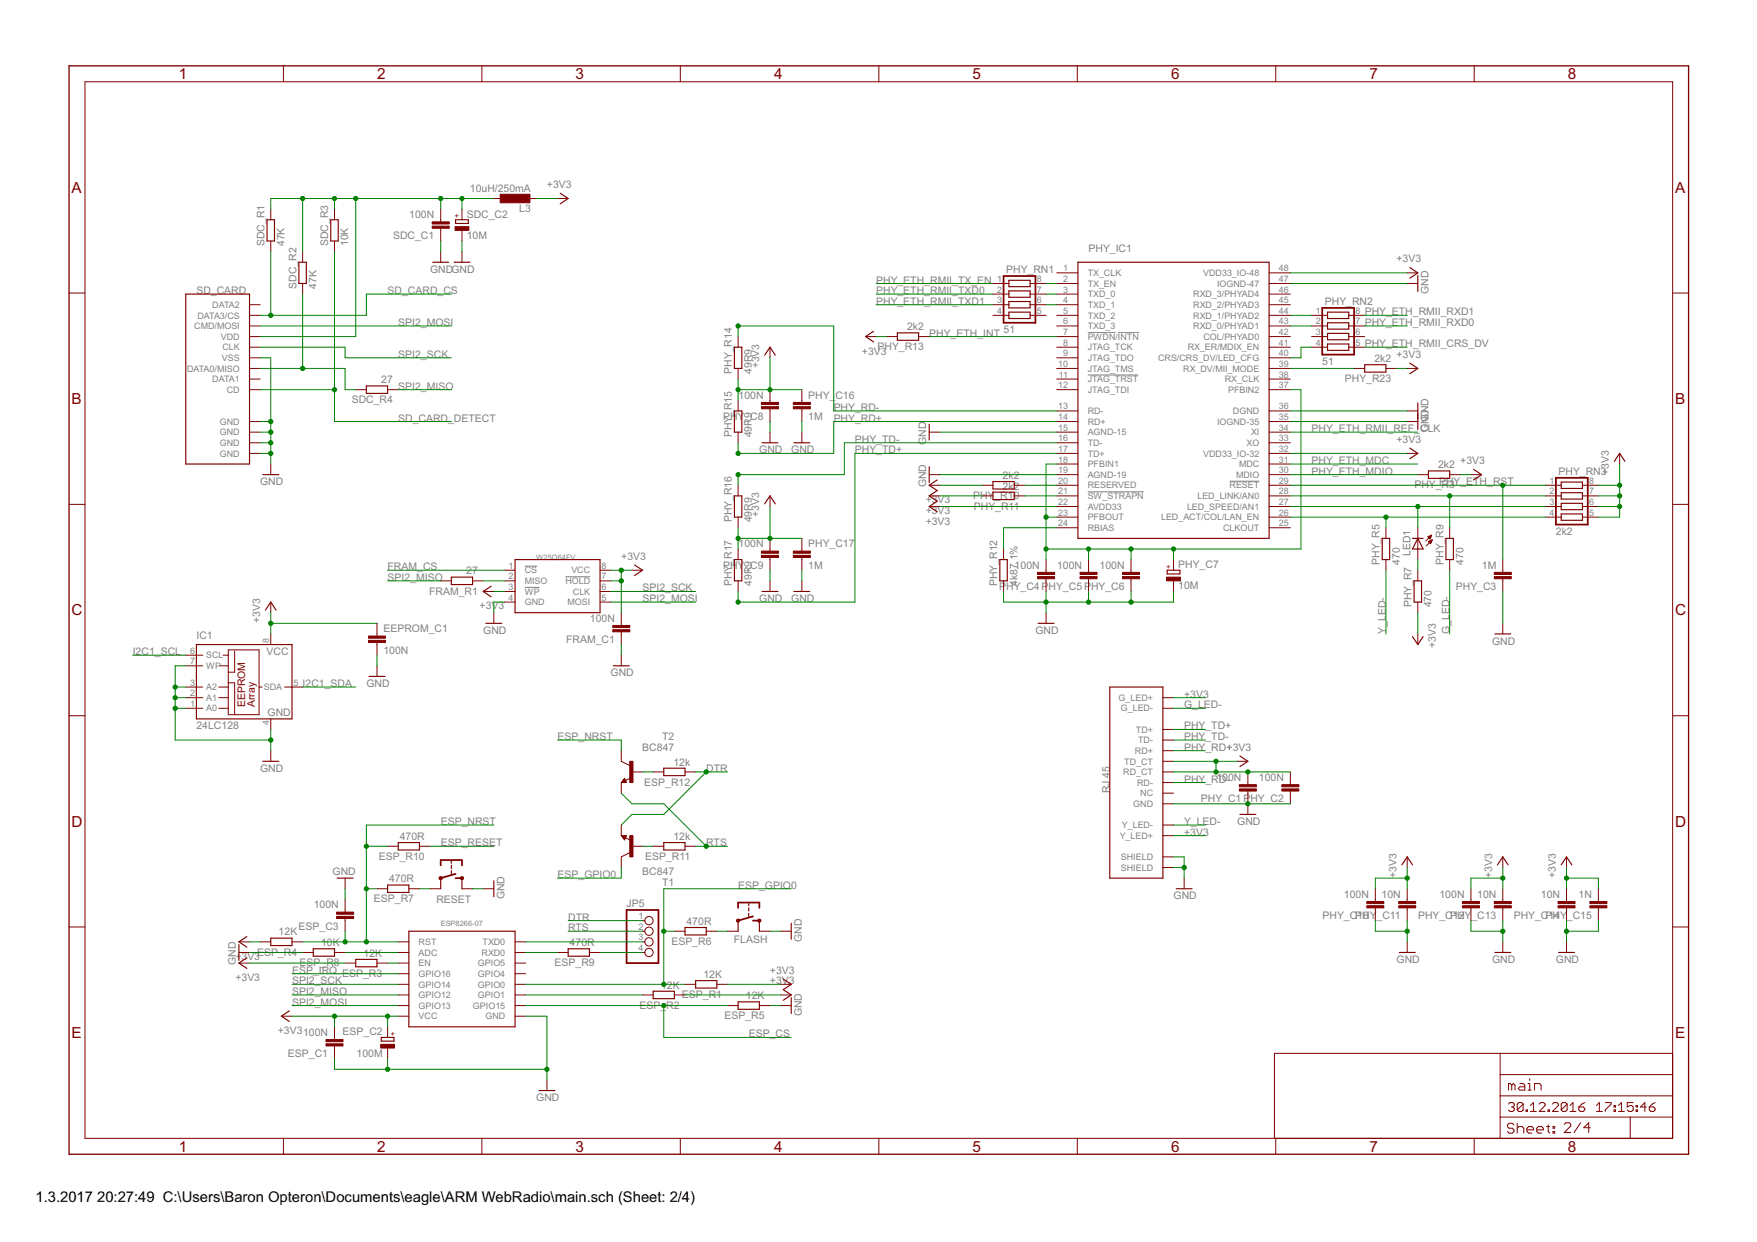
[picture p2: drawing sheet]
<svg xmlns="http://www.w3.org/2000/svg" width="420mm" height="297mm" viewBox="0 0 420 297" stroke-linecap="round" stroke-linejoin="round" font-family="sans-serif">
<defs><g id="words">
<g font-size="4.1" fill="#800000">
<text x="42.7" y="19">1</text>
<text x="90.2" y="19">2</text>
<text x="137.7" y="19">3</text>
<text x="185.1" y="19">4</text>
<text x="232.6" y="19">5</text>
<text x="280" y="19">6</text>
<text x="327.5" y="19">7</text>
<text x="375" y="19">8</text>
<text x="17.1" y="46.1">A</text>
<text x="400.6" y="46.1">A</text>
<text x="17.1" y="96.7">B</text>
<text x="400.6" y="96.7">B</text>
<text x="17.1" y="147.2">C</text>
<text x="400.6" y="147.2">C</text>
<text x="17.1" y="197.7">D</text>
<text x="400.6" y="197.7">D</text>
<text x="17.1" y="248.3">E</text>
<text x="400.6" y="248.3">E</text>
<text x="42.7" y="275.4">1</text>
<text x="90.2" y="275.4">2</text>
<text x="137.7" y="275.4">3</text>
<text x="185.1" y="275.4">4</text>
<text x="232.6" y="275.4">5</text>
<text x="280" y="275.4">6</text>
<text x="327.5" y="275.4">7</text>
<text x="375" y="275.4">8</text>
</g>
<g font-size="4">
<text x="8.5" y="287.5">1.3.2017</text>
<text x="23.2" y="287.5">20:27:49 C:\Users\Baron Opteron\Documents\eagle\ARM WebRadio\main.sch (Sheet: 2/4)</text>
</g>
<g font-size="2.8" fill="#808080">
<text x="112.4" y="46">10uH/250mA</text>
<text x="130.8" y="44.9">+3V3</text>
<text x="97.9" y="52.2">100N</text>
<text x="111.6" y="52.1">SDC_C2</text>
<text x="124.2" y="50.8">L3</text>
<text x="63.3" y="58.9" transform="rotate(-90 63.3 58.9)">SDC_R1</text>
<text x="68.1" y="58.9" transform="rotate(-90 68.1 58.9)">47K</text>
<text x="78.5" y="58.9" transform="rotate(-90 78.5 58.9)">SDC_R3</text>
<text x="83.3" y="58.9" transform="rotate(-90 83.3 58.9)">10K</text>
<text x="94" y="57.3">SDC_C1</text>
<text x="111.6" y="57.2">10M</text>
<text x="102.9" y="65.3">GNDGND</text>
<text x="240.6" y="65.3">PHY_RN1</text>
<text x="260.3" y="60.2">PHY_IC1</text>
<text x="334" y="62.7">+3V3</text>
<text x="47" y="70.3">SD_CARD</text>
<text x="70.9" y="69.1" transform="rotate(-90 70.9 69.1)">SDC_R2</text>
<text x="75.7" y="69.1" transform="rotate(-90 75.7 69.1)">47K</text>
<text x="92.7" y="70.3">SD_CARD_CS</text>
<text x="209.5" y="70.3">PHY_ETH_RMII_TXD0</text>
<text x="209.5" y="67.8">PHY_ETH_RMII_TX_EN</text>
<text x="341.6" y="70.3" transform="rotate(-90 341.6 70.3)">GND</text>
<text x="95.2" y="78">SPI2_MOSI</text>
<text x="209.5" y="72.9">PHY_ETH_RMII_TXD1</text>
<text x="316.8" y="72.9">PHY_RN2</text>
<text x="326.3" y="75.4">PHY_ETH_RMII_RXD1</text>
<text x="326.3" y="78">PHY_ETH_RMII_RXD0</text>
<text x="209.9" y="83.8">PHY_R13</text>
<text x="216.9" y="79">2k2</text>
<text x="222.2" y="80.5">PHY_ETH_INT</text>
<text x="240" y="79.7">51</text>
<text x="326.3" y="83">PHY_ETH_RMII_CRS_DV</text>
<text x="95.2" y="85.6">SPI2_SCK</text>
<text x="175" y="89.4" transform="rotate(-90 175 89.4)">PHY_R14</text>
<text x="179.8" y="89.4" transform="rotate(-90 179.8 89.4)">49R9</text>
<text x="181.6" y="88.1" transform="rotate(-90 181.6 88.1)">+3V3</text>
<text x="206.1" y="84.8">+3V3</text>
<text x="316.2" y="87.4">51</text>
<text x="328.7" y="86.6">2k2</text>
<text x="334" y="85.6">+3V3</text>
<text x="91.2" y="91.7">27</text>
<text x="95.2" y="93.2">SPI2_MISO</text>
<text x="176.6" y="95.4">100N</text>
<text x="193.3" y="95.4">PHY_</text>
<text x="199.8" y="95.4">C16</text>
<text x="321.6" y="91.4">PHY_R23</text>
<text x="84.1" y="96.5">SDC_R4</text>
<text x="95.2" y="100.8">SD_CARD_DETECT</text>
<text x="172.9" y="100.4">PH</text>
<text x="176.4" y="100.4">Y</text>
<text x="178" y="100.4">_C8</text>
<text x="193.3" y="100.4">1M</text>
<text x="199.4" y="98.3">PHY_RD-</text>
<text x="199.4" y="100.8">PHY_RD+</text>
<text x="175" y="104.6" transform="rotate(-90 175 104.6)">PHY_R15</text>
<text x="179.8" y="104.6" transform="rotate(-90 179.8 104.6)">49R9</text>
<text x="204.4" y="105.9">PHY_TD-</text>
<text x="221.5" y="106.4" transform="rotate(-90 221.5 106.4)">GND</text>
<text x="313.6" y="103.4">PHY_ETH_RMII_REF_CLK</text>
<text x="334" y="105.9">+3V3</text>
<text x="341.6" y="103.4" transform="rotate(-90 341.6 103.4)">GNGDND</text>
<text x="181.6" y="108.4">GND</text>
<text x="189.2" y="108.4">GND</text>
<text x="204.4" y="108.4">PHY_TD+</text>
<text x="313.6" y="113.5">PHY_ETH_MDIO</text>
<text x="313.6" y="111">PHY_ETH_MDC</text>
<text x="343.9" y="112">2k2</text>
<text x="349.2" y="111">+3V3</text>
<text x="372.7" y="113.5">PHY_RN3</text>
<text x="384.8" y="113.5" transform="rotate(-90 384.8 113.5)">+3V3</text>
<text x="62.2" y="116.1">GND</text>
<text x="221.5" y="116.5" transform="rotate(-90 221.5 116.5)">GND</text>
<text x="232.7" y="119.3">PHY_R10</text>
<text x="239.8" y="114.5">2k2</text>
<text x="239.8" y="117.1">2k2</text>
<text x="338.2" y="116.8">PHY_R3</text>
<text x="344.1" y="116.1">PHY_ETH_RST</text>
<text x="175" y="124.9" transform="rotate(-90 175 124.9)">PHY_R16</text>
<text x="179.8" y="124.9" transform="rotate(-90 179.8 124.9)">49R9</text>
<text x="181.6" y="123.7" transform="rotate(-90 181.6 123.7)">+3V3</text>
<text x="221.4" y="125.5">+3V3</text>
<text x="221.4" y="120.4">+3V3</text>
<text x="221.4" y="122.9">+3V3</text>
<text x="232.9" y="121.9">PHY_R11</text>
<text x="176.6" y="130.9">100N</text>
<text x="193.3" y="130.9">PHY_C17</text>
<text x="372.1" y="128">2k2</text>
<text x="92.7" y="136.4">FRAM_CS</text>
<text x="111.5" y="137.4">27</text>
<text x="148.6" y="133.8">+3V3</text>
<text x="172.9" y="136">PH</text>
<text x="176.4" y="136">Y</text>
<text x="178" y="136">_C9</text>
<text x="193.3" y="136">1M</text>
<text x="242.6" y="136">100N</text>
<text x="243.3" y="134" transform="rotate(-90 243.3 134)">1%</text>
<text x="252.8" y="136">100N</text>
<text x="263" y="136">100N</text>
<text x="281.8" y="135.9">PHY_C7</text>
<text x="329.9" y="135.1" transform="rotate(-90 329.9 135.1)">PHY_R5</text>
<text x="334.7" y="135.1" transform="rotate(-90 334.7 135.1)">470</text>
<text x="337.3" y="133" transform="rotate(-90 337.3 133)">LED1</text>
<text x="345.2" y="135.1" transform="rotate(-90 345.2 135.1)">PHY_R9</text>
<text x="350" y="135.1" transform="rotate(-90 350 135.1)">470</text>
<text x="354.4" y="136">1M</text>
<text x="92.7" y="138.9">SPI2_MISO</text>
<text x="102.6" y="142.2">FRAM_R1</text>
<text x="153.6" y="141.5">SPI2_SCK</text>
<text x="153.6" y="144">SPI2_MOSI</text>
<text x="175" y="140.2" transform="rotate(-90 175 140.2)">PHY_R17</text>
<text x="179.8" y="140.2" transform="rotate(-90 179.8 140.2)">49R9</text>
<text x="181.6" y="144">GND</text>
<text x="189.2" y="144">GND</text>
<text x="238.5" y="140.2" transform="rotate(-90 238.5 140.2)">PHY_R12</text>
<text x="238.9" y="141.1">P</text>
<text x="240.6" y="141.1">HY_C4 P</text>
<text x="243.3" y="140.2" transform="rotate(-90 243.3 140.2)">4k87</text>
<text x="250.8" y="141.1">HY_C5 P</text>
<text x="260.9" y="141.1">HY_C6</text>
<text x="281.8" y="141">10M</text>
<text x="348.1" y="141.1">PHY_C3</text>
<text x="62.2" y="149.1" transform="rotate(-90 62.2 149.1)">+3V3</text>
<text x="114.7" y="145.8">+3V3</text>
<text x="141.1" y="148.7">100N</text>
<text x="337.5" y="145.3" transform="rotate(-90 337.5 145.3)">PHY_R7</text>
<text x="342.3" y="145.3" transform="rotate(-90 342.3 145.3)">470</text>
<text x="47" y="152.9">IC1</text>
<text x="91.7" y="151.2">EEPROM_C1</text>
<text x="115.5" y="151.6">GND</text>
<text x="135.4" y="153.8">FRAM_C1</text>
<text x="247.6" y="151.6">GND</text>
<text x="331.4" y="151.6" transform="rotate(-90 331.4 151.6)">Y_LED-</text>
<text x="343.4" y="155" transform="rotate(-90 343.4 155)">+3V3</text>
<text x="346.7" y="151.6" transform="rotate(-90 346.7 151.6)">G_LED-</text>
<text x="356.8" y="154.1">GND</text>
<text x="31.7" y="156.7">I2C1_SCL</text>
<text x="63.7" y="156.7">VCC</text>
<text x="91.7" y="156.3">100N</text>
<text x="146" y="161.8">GND</text>
<text x="72.4" y="164.3">I2C1_SDA</text>
<text x="87.6" y="164.3">GND</text>
<text x="283.2" y="166.8">+3V3</text>
<text x="64" y="171.2">GND</text>
<text x="283.2" y="169.4">G_LED-</text>
<text x="47" y="174.5">24LC128</text>
<text x="133.3" y="177">ESP_NRST</text>
<text x="153.6" y="179.5">BC847</text>
<text x="158.3" y="177">T2</text>
<text x="283.2" y="179.5">PHY_RD+</text>
<text x="283.2" y="177">PHY_TD-</text>
<text x="283.2" y="174.5">PHY_TD+</text>
<text x="293.3" y="179.5">+3V3</text>
<text x="62.2" y="184.6">GND</text>
<text x="161" y="183.1">12k</text>
<text x="168.9" y="184.6">DTR</text>
<text x="154.1" y="187.9">ESP_R12</text>
<text x="265.4" y="189.7" transform="rotate(-90 265.4 189.7)">RJ 45</text>
<text x="283.2" y="187.2">PHY_R1D0-0N</text>
<text x="287.2" y="191.9">PHY_C1 P</text>
<text x="299" y="191.9">HY_C2</text>
<text x="301.1" y="186.8">100N</text>
<text x="105.4" y="197.3">ESP_NRST</text>
<text x="283.2" y="197.3">Y_LED-</text>
<text x="295.9" y="197.3">GND</text>
<text x="95.6" y="200.9">470R</text>
<text x="105.4" y="202.4">ESP_RESET</text>
<text x="161" y="200.9">12k</text>
<text x="168.9" y="202.4">RTS</text>
<text x="283.2" y="199.9">+3V3</text>
<text x="79.5" y="209.3">GND</text>
<text x="90.6" y="205.7">ESP_R10</text>
<text x="153.6" y="209.3">BC847</text>
<text x="154.3" y="205.7">ESP_R11</text>
<text x="89.4" y="215.8">ESP_R7</text>
<text x="93.1" y="211">470R</text>
<text x="104.4" y="215.9">RESET</text>
<text x="120.6" y="215.1" transform="rotate(-90 120.6 215.1)">GND</text>
<text x="133.3" y="210">ESP_GPIO0</text>
<text x="158.3" y="211.8">T1</text>
<text x="176.5" y="212.6">ESP_GPIO0</text>
<text x="280.6" y="215.1">GND</text>
<text x="321.4" y="214.7">100N</text>
<text x="330.4" y="214.7">10N</text>
<text x="334" y="210" transform="rotate(-90 334 210)">+3V3</text>
<text x="344.2" y="214.7">100N</text>
<text x="353.2" y="214.7">10N</text>
<text x="356.8" y="210" transform="rotate(-90 356.8 210)">+3V3</text>
<text x="368.5" y="214.7">10N</text>
<text x="372.1" y="210" transform="rotate(-90 372.1 210)">+3V3</text>
<text x="377.5" y="214.7">1N</text>
<text x="75" y="217.3">100N</text>
<text x="135.9" y="220.2">DTR</text>
<text x="149.8" y="217">JP5</text>
<text x="164.2" y="221.2">470R</text>
<text x="316.3" y="219.8">PHY_CP1HY</text>
<text x="326" y="219.8">0</text>
<text x="329.2" y="219.8">_C11</text>
<text x="339.1" y="219.8">PHY_CP1HY</text>
<text x="348.8" y="219.8">2</text>
<text x="351.8" y="219.8">_C13</text>
<text x="362" y="219.8">PHY_CP1HY</text>
<text x="371.7" y="219.8">4</text>
<text x="374.7" y="219.8">_C15</text>
<text x="66.6" y="223.7">12K</text>
<text x="71.4" y="222.3">ESP_C3</text>
<text x="76.8" y="226.3">10K</text>
<text x="135.9" y="222.7">RTS</text>
<text x="136.2" y="226.3">470R</text>
<text x="160.5" y="226">ESP_R6</text>
<text x="175.5" y="225.5">FLASH</text>
<text x="191.7" y="225.3" transform="rotate(-90 191.7 225.3)">GND</text>
<text x="56.3" y="229.6">+</text>
<text x="56.4" y="230.8" transform="rotate(-90 56.4 230.8)">GND</text>
<text x="57.7" y="229.6">3V3</text>
<text x="61.5" y="228.5">ESP_R4</text>
<text x="69.8" y="232.9">ESP_IRQ</text>
<text x="71.7" y="231.1">ESP_R8</text>
<text x="81.8" y="233.6">ESP_R3</text>
<text x="87" y="228.8">12K</text>
<text x="132.6" y="231.1">ESP_R9</text>
<text x="168.2" y="233.9">12K</text>
<text x="184.1" y="232.9">+3V3</text>
<text x="334" y="230.3">GND</text>
<text x="356.8" y="230.3">GND</text>
<text x="372.1" y="230.3">GND</text>
<text x="56.3" y="234.7">+3V3</text>
<text x="69.8" y="235.4">SPI2_SCK</text>
<text x="69.8" y="238">SPI2_MISO</text>
<text x="158.1" y="236.4">12K</text>
<text x="163.1" y="238.7">ESP_R1</text>
<text x="178.4" y="239">12K</text>
<text x="184.1" y="235.4">+3V3</text>
<text x="69.8" y="240.5">SPI2_MOSI</text>
<text x="152.9" y="241.2">ESP_</text>
<text x="159.3" y="241.2">R2</text>
<text x="173.2" y="243.8">ESP_R5</text>
<text x="191.7" y="243" transform="rotate(-90 191.7 243)">GND</text>
<text x="66.4" y="247.4">+3V3100N</text>
<text x="81.9" y="247.6">ESP_C2</text>
<text x="179" y="248.1">ESP_CS</text>
<text x="68.9" y="252.8">ESP_C1</text>
<text x="85.3" y="252.7">100M</text>
<text x="128.2" y="263.4">GND</text>
</g>
<g font-size="2.8" fill="#800000">
<text x="58.7" y="169.1" transform="rotate(-90 58.7 169.1)">EEPROM</text>
<text x="60.9" y="169.1" transform="rotate(-90 60.9 169.1)">Array</text>
</g>
<g font-size="2.4" fill="#808080">
<text x="254.2" y="64.9">1</text>
<text x="305.8" y="64.9">48</text>
<text x="238.5" y="70">2</text>
<text x="238.5" y="67.4">1</text>
<text x="248" y="70">7</text>
<text x="248" y="67.4">8</text>
<text x="254.2" y="67.4">2</text>
<text x="254.2" y="70">3</text>
<text x="260.1" y="66">TX_CLK</text>
<text x="260.1" y="68.6">TX_EN</text>
<text x="260.1" y="71.1">TXD_0</text>
<text x="285.3" y="71.1">RXD_3/PHYAD4</text>
<text x="287.7" y="66">VDD33_IO-48</text>
<text x="291" y="68.6">IOGND-47</text>
<text x="305.8" y="70">46</text>
<text x="305.8" y="67.4">47</text>
<text x="47.2" y="76.2">DATA3/CS</text>
<text x="50.8" y="73.6">DATA2</text>
<text x="238.5" y="72.5">3</text>
<text x="238.5" y="75.1">4</text>
<text x="248" y="75.1">5</text>
<text x="248" y="72.5">6</text>
<text x="254.2" y="72.5">4</text>
<text x="254.2" y="75.1">5</text>
<text x="254.2" y="77.6">6</text>
<text x="260.1" y="73.6">TXD_1</text>
<text x="260.1" y="76.2">TXD_2</text>
<text x="285.3" y="73.6">RXD_2/PHYAD3</text>
<text x="285.3" y="76.2">RXD_1/PHYAD2</text>
<text x="305.8" y="77.6">43</text>
<text x="305.8" y="72.5">45</text>
<text x="305.8" y="75.1">44</text>
<text x="314.6" y="77.6">2</text>
<text x="314.6" y="75.1">1</text>
<text x="324.2" y="77.6">7</text>
<text x="324.2" y="75.1">8</text>
<text x="46.5" y="78.7">CMD/MOSI</text>
<text x="52.8" y="81.3">VDD</text>
<text x="53.2" y="83.8">CLK</text>
<text x="254.2" y="80.1">7</text>
<text x="254.2" y="82.7">8</text>
<text x="260.1" y="78.7">TXD_3</text>
<text x="260.1" y="81.3">PWDN/INTN</text>
<text x="260.1" y="83.8">JTAG_TCK</text>
<text x="284" y="83.8">RX_ER/MDIX_EN</text>
<text x="285.3" y="78.7">RXD_0/PHYAD1</text>
<text x="287.8" y="81.3">COL/PHYAD0</text>
<text x="305.8" y="82.7">41</text>
<text x="305.8" y="80.1">42</text>
<text x="314.6" y="80.1">3</text>
<text x="314.6" y="82.7">4</text>
<text x="324.2" y="82.7">5</text>
<text x="324.2" y="80.1">6</text>
<text x="44.7" y="88.9">DATA0/MISO</text>
<text x="53.1" y="86.3">VSS</text>
<text x="253.1" y="87.8">10</text>
<text x="254.2" y="85.2">9</text>
<text x="260.1" y="86.3">JTAG_TDO</text>
<text x="260.1" y="88.9">JTAG_TMS</text>
<text x="276.9" y="86.3">CRS/CRS_DV/LED_CFG</text>
<text x="282.9" y="88.9">RX_DV/MII_MODE</text>
<text x="305.8" y="87.8">39</text>
<text x="305.8" y="85.2">40</text>
<text x="50.8" y="91.4">DATA1</text>
<text x="54.2" y="94">CD</text>
<text x="253.1" y="92.8">12</text>
<text x="253.2" y="90.3">11</text>
<text x="260.1" y="91.4">JTAG_TRST</text>
<text x="260.1" y="94">JTAG_TDI</text>
<text x="292.9" y="91.4">RX_CLK</text>
<text x="293.7" y="94">PFBIN2</text>
<text x="305.8" y="92.8">37</text>
<text x="305.8" y="90.3">38</text>
<text x="52.6" y="101.6">GND</text>
<text x="253.1" y="97.9">13</text>
<text x="253.1" y="100.5">14</text>
<text x="260.1" y="99">RD-</text>
<text x="260.1" y="101.6">RD+</text>
<text x="291" y="101.6">IOGND-35</text>
<text x="294.8" y="99">DGND</text>
<text x="305.8" y="100.5">35</text>
<text x="305.8" y="97.9">36</text>
<text x="52.6" y="104.1">GND</text>
<text x="52.6" y="106.7">GND</text>
<text x="253.1" y="103">15</text>
<text x="253.1" y="105.5">16</text>
<text x="260.1" y="104.1">AGND-15</text>
<text x="260.1" y="106.7">TD-</text>
<text x="298.1" y="106.7">XO</text>
<text x="299.2" y="104.1">XI</text>
<text x="305.8" y="105.5">33</text>
<text x="305.8" y="103">34</text>
<text x="52.6" y="109.2">GND</text>
<text x="253.1" y="108.1">17</text>
<text x="253.1" y="113.2">19</text>
<text x="253.1" y="110.6">18</text>
<text x="260.1" y="109.2">TD+</text>
<text x="260.1" y="111.7">PFBIN1</text>
<text x="287.7" y="109.2">VDD33_IO-32</text>
<text x="296.3" y="111.7">MDC</text>
<text x="305.8" y="113.2">30</text>
<text x="305.8" y="110.6">31</text>
<text x="305.8" y="108.1">32</text>
<text x="253.1" y="115.7">20</text>
<text x="253.1" y="118.2">21</text>
<text x="260.1" y="114.3">AGND-19</text>
<text x="260.1" y="116.8">RESERVED</text>
<text x="260.1" y="119.4">SW_STRAPN</text>
<text x="286.3" y="119.4">LED_LINK/AN0</text>
<text x="294" y="116.8">RESET</text>
<text x="295.6" y="114.3">MDIO</text>
<text x="305.8" y="118.2">28</text>
<text x="305.8" y="115.7">29</text>
<text x="370.5" y="118.2">2</text>
<text x="370.5" y="115.7">1</text>
<text x="380" y="118.2">7</text>
<text x="380" y="115.7">8</text>
<text x="253.1" y="120.8">22</text>
<text x="253.1" y="123.3">23</text>
<text x="253.1" y="125.9">24</text>
<text x="260.1" y="121.9">AVDD33</text>
<text x="260.1" y="124.4">PFBOUT</text>
<text x="277.7" y="124.4">LED_ACT/COL/LAN_EN</text>
<text x="283.9" y="121.9">LED_SPEED/AN1</text>
<text x="305.8" y="125.9">25</text>
<text x="305.8" y="123.3">26</text>
<text x="305.8" y="120.8">27</text>
<text x="370.5" y="120.8">3</text>
<text x="370.5" y="123.3">4</text>
<text x="380" y="123.3">5</text>
<text x="380" y="120.8">6</text>
<text x="260.1" y="127">RBIAS</text>
<text x="292.5" y="127">CLKOUT</text>
<text x="121.6" y="136">1</text>
<text x="125.5" y="137.1">CS</text>
<text x="136.6" y="137.1">VCC</text>
<text x="143.8" y="136">8</text>
<text x="121.6" y="138.6">2</text>
<text x="121.6" y="141.1">3</text>
<text x="121.6" y="143.6">4</text>
<text x="125.5" y="139.7">MISO</text>
<text x="125.5" y="142.2">WP</text>
<text x="135.2" y="139.7">HOLD</text>
<text x="137" y="142.2">CLK</text>
<text x="143.8" y="143.6">5</text>
<text x="143.8" y="141.1">6</text>
<text x="143.8" y="138.6">7</text>
<text x="125.5" y="144.8">GND</text>
<text x="135.7" y="144.8">MOSI</text>
<text x="64.4" y="153.8" transform="rotate(-90 64.4 153.8)">8</text>
<text x="45.4" y="156.3">6</text>
<text x="45.4" y="158.9">7</text>
<text x="49.3" y="157.5">SCL</text>
<text x="49.3" y="160">WP</text>
<text x="45.4" y="166.5">2</text>
<text x="45.4" y="164">3</text>
<text x="49.3" y="167.6">A1</text>
<text x="49.3" y="165.1">A2</text>
<text x="63.1" y="165.1">SDA</text>
<text x="70.2" y="164">5</text>
<text x="267.5" y="167.6">G_LED+</text>
<text x="45.4" y="169">1</text>
<text x="49.3" y="170.1">A0</text>
<text x="64.4" y="173.5" transform="rotate(-90 64.4 173.5)">4</text>
<text x="268" y="170.1">G_LED-</text>
<text x="271.6" y="175.2">TD+</text>
<text x="272.2" y="177.8">TD-</text>
<text x="268.6" y="185.4">RD_CT</text>
<text x="268.9" y="182.8">TD_CT</text>
<text x="271.4" y="180.3">RD+</text>
<text x="271.9" y="187.9">RD-</text>
<text x="272.7" y="190.5">NC</text>
<text x="271" y="193">GND</text>
<text x="267.8" y="200.6">Y_LED+</text>
<text x="268.3" y="198.1">Y_LED-</text>
<text x="268" y="208.2">SHIELD</text>
<text x="268" y="205.7">SHIELD</text>
<text x="152.7" y="219.8">1</text>
<text x="100.1" y="226">RST</text>
<text x="115.4" y="226">TXD0</text>
<text x="152.7" y="222.4">2</text>
<text x="152.7" y="224.9">3</text>
<text x="152.7" y="227.4">4</text>
<text x="100.1" y="228.6">ADC</text>
<text x="100.1" y="231.1">EN</text>
<text x="100.1" y="233.6">GPIO16</text>
<text x="114.3" y="233.6">GPIO4</text>
<text x="114.3" y="231.1">GPIO5</text>
<text x="115.2" y="228.6">RXD0</text>
<text x="100.1" y="236.2">GPIO14</text>
<text x="100.1" y="238.7">GPIO12</text>
<text x="114.3" y="238.7">GPIO1</text>
<text x="114.3" y="236.2">GPIO0</text>
<text x="100.1" y="241.3">GPIO13</text>
<text x="100.1" y="243.8">VCC</text>
<text x="113.1" y="241.3">GPIO15</text>
<text x="116.1" y="243.8">GND</text>
</g>
<g font-size="2" fill="#800000">
<text x="109.9" y="52.2" transform="rotate(-90 109.9 52.2)">+</text>
<text x="280" y="136" transform="rotate(-90 280 136)">+</text>
<text x="94.5" y="247.7" transform="rotate(-90 94.5 247.7)">+</text>
</g>
<g font-size="2" fill="#808080">
<text x="128.2" y="133.8">W25Q64FV</text>
<text x="105.4" y="221.4">ESP8266-07</text>
</g>
</g></defs>
<g fill="#808080" stroke="#808080" stroke-width=".24">
<path d="M260.1 79.5h6.7z"/>
<path d="M267.4 79.5h5z"/>
<path d="M260.1 89.7h12.1z"/>
<path d="M260.1 117.6h13.4z"/>
<path d="M294 115.1h7.2z"/>
<path d="M125.5 135.4h3z"/>
<path d="M125.5 140.5h3.6z"/>
<path d="M135.2 137.9h5.9z"/>
</g>
<g fill="#800000" stroke="#800000" stroke-width=".28">
<path d="M257.8 62.7v66.1z"/>
<path d="M257.8 128.8h45.7z"/>
<path d="M303.5 62.7v66.1z"/>
<path d="M257.8 62.7h45.7z"/>
<path d="M339 96.4v3.8z"/>
<path d="M339 65.9v3.8z"/>
<path d="M222.2 101.5v3.8z"/>
<path d="M222.2 111.6v3.8z"/>
<path d="M222.2 121.1l1.9-1.2z"/>
<path d="M222.2 121.1l1.9 1.3z"/>
<path d="M337.1 66.5l1.9-1.2z"/>
<path d="M337.1 64l1.9 1.3z"/>
<path d="M337.1 109.7l1.9-1.3z"/>
<path d="M337.1 107.2l1.9 1.2z"/>
<path d="M339 98.9v3.8z"/>
<path d="M387.3 108.4l1.3 1.9z"/>
<path d="M387.3 108.4l-1.3 1.9z"/>
<path d="M357.5 151.6h3.8z"/>
<path d="M332.3 128.8v5z"/>
<path d="M330.5 128.8v5z"/>
<path d="M330.5 128.8h1.8z"/>
<path d="M330.5 133.8h1.8z"/>
<path d="M339.9 138.9v5.1z"/>
<path d="M338.2 138.9v5.1z"/>
<path d="M338.2 138.9h1.7z"/>
<path d="M338.2 144h1.7z"/>
<path d="M347.6 128.8v5z"/>
<path d="M345.8 128.8v5z"/>
<path d="M345.8 128.8h1.8z"/>
<path d="M345.8 133.8h1.8z"/>
<path d="M339 128.8l-1.2 2.5z"/>
<path d="M339 128.8l1.3 2.5z"/>
<path d="M337.8 128.8h1.2z"/>
<path d="M339 128.8h1.3z"/>
<path d="M337.8 131.3h1.2z"/>
<path d="M339 131.3h1.3z"/>
<path d="M337.8 152.3l1.2 1.9z"/>
<path d="M340.3 152.3l-1.3 1.9z"/>
<path d="M279.1 137.3h3.1z"/>
<path d="M282.2 136.4v.9z"/>
<path d="M279.1 136.4v.9z"/>
<path d="M279.1 136.4h3.1z"/>
<path d="M248.2 149.1h3.9z"/>
<path d="M336.5 204.9l1.3 1.9z"/>
<path d="M336.5 204.9l-1.3 1.9z"/>
<path d="M359.4 204.9l1.2 1.9z"/>
<path d="M359.4 204.9l-1.3 1.9z"/>
<path d="M374.6 204.9l1.3 1.9z"/>
<path d="M374.6 204.9l-1.3 1.9z"/>
<path d="M334.6 227.8h3.8z"/>
<path d="M357.5 227.8h3.8z"/>
<path d="M372.7 227.8h3.8z"/>
<path d="M177.4 83v5.1z"/>
<path d="M175.6 83v5.1z"/>
<path d="M175.6 83h1.8z"/>
<path d="M175.6 88.1h1.8z"/>
<path d="M177.4 98.3v5.1z"/>
<path d="M175.6 98.3v5.1z"/>
<path d="M175.6 98.3h1.8z"/>
<path d="M175.6 103.4h1.8z"/>
<path d="M177.4 118.6v5.1z"/>
<path d="M175.6 118.6v5.1z"/>
<path d="M175.6 118.6h1.8z"/>
<path d="M175.6 123.7h1.8z"/>
<path d="M177.4 133.8v5.1z"/>
<path d="M175.6 133.8v5.1z"/>
<path d="M175.6 133.8h1.8z"/>
<path d="M175.6 138.9h1.8z"/>
<path d="M184.1 83l1.3 1.9z"/>
<path d="M184.1 83l-1.2 1.9z"/>
<path d="M184.1 118.6l1.3 1.9z"/>
<path d="M184.1 118.6l-1.2 1.9z"/>
<path d="M182.2 141.5h3.8z"/>
<path d="M182.2 105.9h3.8z"/>
<path d="M240.9 133.8v5.1z"/>
<path d="M239.1 133.8v5.1z"/>
<path d="M239.1 133.8h1.8z"/>
<path d="M239.1 138.9h1.8z"/>
<path d="M237.4 115.2h5.1z"/>
<path d="M237.4 116.9h5.1z"/>
<path d="M237.4 115.2v1.7z"/>
<path d="M242.5 115.2v1.7z"/>
<path d="M222.2 116.1l1.9-1.3z"/>
<path d="M222.2 116.1l1.9 1.2z"/>
<path d="M214.6 79.6h5.1z"/>
<path d="M214.6 81.4h5.1z"/>
<path d="M214.6 79.6v1.8z"/>
<path d="M219.7 79.6v1.8z"/>
<path d="M207 80.5l1.9-1.3z"/>
<path d="M207 80.5l1.9 1.3z"/>
<path d="M237.4 117.7h5.1z"/>
<path d="M237.4 119.5h5.1z"/>
<path d="M237.4 117.7v1.8z"/>
<path d="M242.5 117.7v1.8z"/>
<path d="M222.2 118.6l1.9-1.3z"/>
<path d="M222.2 118.6l1.9 1.3z"/>
<path d="M341.6 112.6h5.1z"/>
<path d="M341.6 114.4h5.1z"/>
<path d="M341.6 112.6v1.8z"/>
<path d="M346.7 112.6v1.8z"/>
<path d="M352.4 114.8l1.9-1.3z"/>
<path d="M352.4 112.2l1.9 1.3z"/>
<path d="M189.8 105.9h3.9z"/>
<path d="M189.8 141.5h3.9z"/>
<path d="M296.5 183.3l1.9-1.2z"/>
<path d="M296.5 180.8l1.9 1.3z"/>
<path d="M296.5 194.8h3.8z"/>
<path d="M326.3 87.2h5.1z"/>
<path d="M326.3 89h5.1z"/>
<path d="M326.3 87.2v1.8z"/>
<path d="M331.4 87.2v1.8z"/>
<path d="M337.1 89.4l1.9-1.3z"/>
<path d="M337.1 86.8l1.9 1.3z"/>
<path d="M317.5 76.2h5z"/>
<path d="M317.5 74.7h5z"/>
<path d="M322.5 75.4v.8z"/>
<path d="M317.5 74.7v.7z"/>
<path d="M317.5 75.4v.8z"/>
<path d="M322.5 74.7v.7z"/>
<path d="M317.5 78v.7z"/>
<path d="M317.5 77.2v.8z"/>
<path d="M322.5 78v.7z"/>
<path d="M322.5 77.2v.8z"/>
<path d="M317.5 78.7h5z"/>
<path d="M317.5 77.2h5z"/>
<path d="M317.5 81.3h5z"/>
<path d="M317.5 83.8h5z"/>
<path d="M317.5 79.7h5z"/>
<path d="M317.5 82.3h5z"/>
<path d="M322.5 80.5v.8z"/>
<path d="M322.5 83v.8z"/>
<path d="M322.5 79.7v.8z"/>
<path d="M322.5 82.3v.7z"/>
<path d="M317.5 80.5v.8z"/>
<path d="M317.5 83v.8z"/>
<path d="M317.5 79.7v.8z"/>
<path d="M317.5 82.3v.7z"/>
<path d="M373.3 116.8h5.1z"/>
<path d="M373.3 115.3h5.1z"/>
<path d="M378.4 116.1v.7z"/>
<path d="M373.3 115.3v.8z"/>
<path d="M373.3 116.1v.7z"/>
<path d="M378.4 115.3v.8z"/>
<path d="M373.3 118.6v.8z"/>
<path d="M373.3 117.8v.8z"/>
<path d="M378.4 118.6v.8z"/>
<path d="M378.4 117.8v.8z"/>
<path d="M373.3 119.4h5.1z"/>
<path d="M373.3 117.8h5.1z"/>
<path d="M373.3 121.9h5.1z"/>
<path d="M373.3 124.4h5.1z"/>
<path d="M373.3 120.4h5.1z"/>
<path d="M373.3 122.9h5.1z"/>
<path d="M378.4 121.1v.8z"/>
<path d="M378.4 123.7v.7z"/>
<path d="M378.4 120.4v.7z"/>
<path d="M378.4 122.9v.8z"/>
<path d="M373.3 121.1v.8z"/>
<path d="M373.3 123.7v.7z"/>
<path d="M373.3 120.4v.7z"/>
<path d="M373.3 122.9v.8z"/>
<path d="M241.3 68.6h5z"/>
<path d="M241.3 67h5z"/>
<path d="M246.3 67.8v.8z"/>
<path d="M241.3 67v.8z"/>
<path d="M241.3 67.8v.8z"/>
<path d="M246.3 67v.8z"/>
<path d="M241.3 70.3v.8z"/>
<path d="M241.3 69.6v.7z"/>
<path d="M246.3 70.3v.8z"/>
<path d="M246.3 69.6v.7z"/>
<path d="M241.3 71.1h5z"/>
<path d="M241.3 69.6h5z"/>
<path d="M241.3 73.6h5z"/>
<path d="M241.3 76.2h5z"/>
<path d="M241.3 72.1h5z"/>
<path d="M241.3 74.7h5z"/>
<path d="M246.3 72.9v.7z"/>
<path d="M246.3 75.4v.8z"/>
<path d="M246.3 72.1v.8z"/>
<path d="M246.3 74.7v.7z"/>
<path d="M241.3 72.9v.7z"/>
<path d="M241.3 75.4v.8z"/>
<path d="M241.3 72.1v.8z"/>
<path d="M241.3 74.7v.7z"/>
<path d="M278.1 164.3v45.7z"/>
<path d="M265.4 164.3h12.7z"/>
<path d="M265.4 164.3v45.7z"/>
<path d="M265.4 210h12.7z"/>
<path d="M281.3 212.6h3.8z"/>
<path d="M44.4 70.3h15.3z"/>
<path d="M59.7 70.3v40.7z"/>
<path d="M44.4 111h15.3z"/>
<path d="M44.4 70.3v40.7z"/>
<path d="M116.2 149.1h3.8z"/>
<path d="M151.7 137.6l1.9-1.2z"/>
<path d="M151.7 135.1l1.9 1.3z"/>
<path d="M62.8 113.5h3.9z"/>
<path d="M123.2 133.8v12.7z"/>
<path d="M123.2 133.8h20.3z"/>
<path d="M143.5 133.8v12.7z"/>
<path d="M123.2 146.5h20.3z"/>
<path d="M115.5 141.5l2-1.3z"/>
<path d="M115.5 141.5l2 1.2z"/>
<path d="M65.6 52.6v5z"/>
<path d="M63.9 52.6v5z"/>
<path d="M63.9 52.6h1.7z"/>
<path d="M63.9 57.6h1.7z"/>
<path d="M73.3 62.7v5.1z"/>
<path d="M71.5 62.7v5.1z"/>
<path d="M71.5 62.7h1.8z"/>
<path d="M71.5 67.8h1.8z"/>
<path d="M80.9 52.6v5z"/>
<path d="M79.1 52.6v5z"/>
<path d="M79.1 52.6h1.8z"/>
<path d="M79.1 57.6h1.8z"/>
<path d="M134 48.7l1.9-1.2z"/>
<path d="M134 46.2l1.9 1.3z"/>
<path d="M87.6 92.3h5.1z"/>
<path d="M87.6 94.1h5.1z"/>
<path d="M87.6 92.3v1.8z"/>
<path d="M92.7 92.3v1.8z"/>
<path d="M108.9 53.4h3.1z"/>
<path d="M112 52.6v.8z"/>
<path d="M108.9 52.6v.8z"/>
<path d="M108.9 52.6h3.1z"/>
<path d="M108.6 62.7h3.8z"/>
<path d="M103.5 62.7h3.8z"/>
<path d="M146.7 159.2h3.8z"/>
<path d="M107.9 138h5.1z"/>
<path d="M107.9 139.8h5.1z"/>
<path d="M107.9 138v1.8z"/>
<path d="M113 138v1.8z"/>
<path d="M64.7 144l1.3 1.9z"/>
<path d="M64.7 144l-1.2 1.9z"/>
<path d="M62.8 182.1h3.9z"/>
<path d="M47 154.2h22.8z"/>
<path d="M69.8 154.2v10.1z"/>
<path d="M69.8 164.3v7.6z"/>
<path d="M47 171.9h22.8z"/>
<path d="M47 169.4v2.5z"/>
<path d="M47 166.9v2.5z"/>
<path d="M47 164.3v2.6z"/>
<path d="M47 159.2v5.1z"/>
<path d="M47 156.7v2.5z"/>
<path d="M47 154.2v2.5z"/>
<path d="M88.2 161.8h3.9z"/>
<path d="M67.3 243l1.9-1.2z"/>
<path d="M67.3 243l1.9 1.3z"/>
<path d="M91.2 249h3z"/>
<path d="M91.2 248.1v.9z"/>
<path d="M94.2 248.1v.9z"/>
<path d="M91.2 248.1h3z"/>
<path d="M128.9 260.8h3.8z"/>
<path d="M97.8 222.7v22.9z"/>
<path d="M97.8 245.6h25.4z"/>
<path d="M123.2 222.7v22.9z"/>
<path d="M97.8 222.7h25.4z"/>
<path d="M166.3 234.5h5.1z"/>
<path d="M166.3 236.3h5.1z"/>
<path d="M166.3 234.5v1.8z"/>
<path d="M171.4 234.5v1.8z"/>
<path d="M156.2 237.1h5.1z"/>
<path d="M156.2 238.8h5.1z"/>
<path d="M156.2 237.1v1.7z"/>
<path d="M161.3 237.1v1.7z"/>
<path d="M85.1 229.4h5z"/>
<path d="M85.1 231.2h5z"/>
<path d="M85.1 229.4v1.8z"/>
<path d="M90.1 229.4v1.8z"/>
<path d="M64.7 224.4h5.1z"/>
<path d="M64.7 226.1h5.1z"/>
<path d="M64.7 224.4v1.7z"/>
<path d="M69.8 224.4v1.7z"/>
<path d="M176.5 239.6h5.1z"/>
<path d="M176.5 241.4h5.1z"/>
<path d="M176.5 239.6v1.8z"/>
<path d="M181.6 239.6v1.8z"/>
<path d="M187.3 236.7l1.9-1.3z"/>
<path d="M187.3 234.1l1.9 1.3z"/>
<path d="M187.3 239.2l1.9-1.2z"/>
<path d="M187.3 236.7l1.9 1.3z"/>
<path d="M57.1 230.3l1.9-1.2z"/>
<path d="M57.1 230.3l1.9 1.3z"/>
<path d="M189.2 238.6v3.8z"/>
<path d="M57.1 225.3l1.9-1.3z"/>
<path d="M57.1 225.3l1.9 1.2z"/>
<path d="M80.6 210h3.8z"/>
<path d="M163.8 221.8h5.1z"/>
<path d="M163.8 223.6h5.1z"/>
<path d="M163.8 221.8v1.8z"/>
<path d="M168.9 221.8v1.8z"/>
<path d="M189.2 220.8v3.8z"/>
<path d="M176.5 220.2v2.5z"/>
<path d="M181.6 220.2v2.5z"/>
<path d="M179 217.1v.8z"/>
<path d="M179 216.1v.5z"/>
<path d="M179 218.4v1z"/>
<path d="M92.7 211.7h5.1z"/>
<path d="M92.7 213.4h5.1z"/>
<path d="M92.7 211.7v1.7z"/>
<path d="M97.8 211.7v1.7z"/>
<path d="M105.4 210v2.6z"/>
<path d="M110.5 210v2.6z"/>
<path d="M107.9 207v.7z"/>
<path d="M107.9 206v.5z"/>
<path d="M107.9 208.2v1.1z"/>
<path d="M118.1 210.7v3.8z"/>
<path d="M74.9 226.9h5.1z"/>
<path d="M74.9 228.7h5.1z"/>
<path d="M74.9 226.9v1.8z"/>
<path d="M80 226.9v1.8z"/>
<path d="M57.1 225.9v3.8z"/>
<path d="M135.9 226.9h5z"/>
<path d="M135.9 228.7h5z"/>
<path d="M135.9 226.9v1.8z"/>
<path d="M140.9 226.9v1.8z"/>
<path d="M148.8 200h.8z"/>
<path d="M148.8 200l.5 .6z"/>
<path d="M149.6 200.1l-.3 .5z"/>
<path d="M149.2 200.1h.4z"/>
<path d="M149.2 200.1l.1 .3z"/>
<path d="M148.8 187h.8z"/>
<path d="M149.3 186.4l-.5 .6z"/>
<path d="M149.3 186.4l.3 .5z"/>
<path d="M149.2 186.9h.4z"/>
<path d="M149.3 186.6l-.1 .3z"/>
<path d="M95.2 201.5h5.1z"/>
<path d="M95.2 203.3h5.1z"/>
<path d="M95.2 201.5v1.8z"/>
<path d="M100.3 201.5v1.8z"/>
<path d="M158.7 201.5h5.1z"/>
<path d="M158.7 203.3h5.1z"/>
<path d="M158.7 201.5v1.8z"/>
<path d="M163.8 201.5v1.8z"/>
<path d="M158.7 183.7h5.1z"/>
<path d="M158.7 185.5h5.1z"/>
<path d="M158.7 183.7v1.8z"/>
<path d="M163.8 183.7v1.8z"/>
</g>
<g fill="#800000" stroke="#800000" stroke-width=".24">
<path d="M252.7 65.3h5.1z"/>
<path d="M252.7 67.8h5.1z"/>
<path d="M252.7 70.3h5.1z"/>
<path d="M252.7 72.9h5.1z"/>
<path d="M252.7 75.4h5.1z"/>
<path d="M252.7 78h5.1z"/>
<path d="M252.7 80.5h5.1z"/>
<path d="M252.7 83h5.1z"/>
<path d="M252.7 85.6h5.1z"/>
<path d="M252.7 88.1h5.1z"/>
<path d="M252.7 90.7h5.1z"/>
<path d="M252.7 93.2h5.1z"/>
<path d="M252.7 98.3h5.1z"/>
<path d="M252.7 100.8h5.1z"/>
<path d="M252.7 103.4h5.1z"/>
<path d="M252.7 105.9h5.1z"/>
<path d="M252.7 108.4h5.1z"/>
<path d="M252.7 113.5h5.1z"/>
<path d="M252.7 116.1h5.1z"/>
<path d="M252.7 118.6h5.1z"/>
<path d="M252.7 121.1h5.1z"/>
<path d="M252.7 123.7h5.1z"/>
<path d="M252.7 126.2h5.1z"/>
<path d="M252.7 111h5.1z"/>
<path d="M303.5 126.2h5.1z"/>
<path d="M303.5 123.7h5.1z"/>
<path d="M303.5 121.1h5.1z"/>
<path d="M303.5 118.6h5.1z"/>
<path d="M303.5 116.1h5.1z"/>
<path d="M303.5 113.5h5.1z"/>
<path d="M303.5 111h5.1z"/>
<path d="M303.5 108.4h5.1z"/>
<path d="M303.5 105.9h5.1z"/>
<path d="M303.5 103.4h5.1z"/>
<path d="M303.5 100.8h5.1z"/>
<path d="M303.5 98.3h5.1z"/>
<path d="M303.5 93.2h5.1z"/>
<path d="M303.5 90.7h5.1z"/>
<path d="M303.5 88.1h5.1z"/>
<path d="M303.5 85.6h5.1z"/>
<path d="M303.5 83h5.1z"/>
<path d="M303.5 80.5h5.1z"/>
<path d="M303.5 78h5.1z"/>
<path d="M303.5 72.9h5.1z"/>
<path d="M303.5 75.4h5.1z"/>
<path d="M303.5 70.3h5.1z"/>
<path d="M303.5 67.8h5.1z"/>
<path d="M303.5 65.3h5.1z"/>
<path d="M304.8 272.2h53.9z"/>
<path d="M358.7 272.2h31.1z"/>
<path d="M389.8 272.2h10.2z"/>
<path d="M400 267.2v5z"/>
<path d="M400 262.1v5.1z"/>
<path d="M400 257v5.1z"/>
<path d="M400 251.9v5.1z"/>
<path d="M304.8 251.9v20.3z"/>
<path d="M304.8 251.9h53.9z"/>
<path d="M358.7 251.9h41.3z"/>
<path d="M389.8 267.2v5z"/>
<path d="M389.8 267.2h10.2z"/>
<path d="M358.7 267.2h31.1z"/>
<path d="M358.7 267.2v5z"/>
<path d="M358.7 262.1v5.1z"/>
<path d="M358.7 262.1h41.3z"/>
<path d="M358.7 257v5.1z"/>
<path d="M358.7 257h41.3z"/>
<path d="M358.7 251.9v5.1z"/>
<path d="M360.7 259.1v1.6z"/>
<path d="M360.7 259.1h.4z"/>
<path d="M361.1 259.1l.4 .4z"/>
<path d="M361.5 259.5v1.2z"/>
<path d="M361.5 259.5l.4-.4z"/>
<path d="M361.9 259.1l.4 .4z"/>
<path d="M362.3 259.5v1.2z"/>
<path d="M363.5 259.1h.7z"/>
<path d="M364.2 259.1l.4 .4z"/>
<path d="M364.6 259.5v1.2z"/>
<path d="M363.5 260.7h1.1z"/>
<path d="M363.1 260.3l.4 .4z"/>
<path d="M363.5 259.9l-.4 .4z"/>
<path d="M363.5 259.9h1.1z"/>
<path d="M365.4 259.1h.4z"/>
<path d="M365.8 259.1v1.6z"/>
<path d="M365.4 260.7h.8z"/>
<path d="M365.8 258v.4z"/>
<path d="M367 259.1v1.6z"/>
<path d="M367 259.1h1.1z"/>
<path d="M368.1 259.1l.4 .4z"/>
<path d="M368.5 259.5v1.2z"/>
<path d="M360.7 264.1l.4-.4z"/>
<path d="M361.1 263.7h.7z"/>
<path d="M361.8 263.7l.3 .4z"/>
<path d="M362.1 264.1v.3z"/>
<path d="M362.1 264.4l-.3 .4z"/>
<path d="M361.4 264.8h.4z"/>
<path d="M361.8 264.8l.3 .3z"/>
<path d="M362.1 265.1v.4z"/>
<path d="M362.1 265.5l-.3 .3z"/>
<path d="M361.1 265.8h.7z"/>
<path d="M360.7 265.5l.4 .3z"/>
<path d="M362.8 264.1v1.4z"/>
<path d="M362.8 264.1l.4-.4z"/>
<path d="M363.2 263.7h.7z"/>
<path d="M363.9 263.7l.3 .4z"/>
<path d="M364.2 264.1v1.4z"/>
<path d="M364.2 265.5l-.3 .3z"/>
<path d="M363.2 265.8h.7z"/>
<path d="M362.8 265.5l.4 .3z"/>
<path d="M362.8 265.5l1.4-1.4z"/>
<path d="M364.9 265.5v.3z"/>
<path d="M364.9 265.5h.4z"/>
<path d="M365.3 265.5v.3z"/>
<path d="M364.9 265.8h.4z"/>
<path d="M366 264.4l.7-.7z"/>
<path d="M366.7 263.7v2.1z"/>
<path d="M366 265.8h1.4z"/>
<path d="M368.1 265.8h1.4z"/>
<path d="M369.5 264.4l-1.4 1.4z"/>
<path d="M369.5 264.1v.3z"/>
<path d="M369.1 263.7l.4 .4z"/>
<path d="M368.4 263.7h.7z"/>
<path d="M368.4 263.7l-.3 .4z"/>
<path d="M370.2 265.5v.3z"/>
<path d="M370.2 265.5h.3z"/>
<path d="M370.5 265.5v.3z"/>
<path d="M370.2 265.8h.3z"/>
<path d="M371.2 265.8h1.5z"/>
<path d="M371.2 265.8l1.5-1.4z"/>
<path d="M372.7 264.1v.3z"/>
<path d="M372.3 263.7l.4 .4z"/>
<path d="M371.6 263.7h.7z"/>
<path d="M371.6 263.7l-.4 .4z"/>
<path d="M373.3 264.1v1.4z"/>
<path d="M373.3 264.1l.4-.4z"/>
<path d="M373.7 263.7h.7z"/>
<path d="M374.4 263.7l.4 .4z"/>
<path d="M374.8 264.1v1.4z"/>
<path d="M374.8 265.5l-.4 .3z"/>
<path d="M373.7 265.8h.7z"/>
<path d="M373.3 265.5l.4 .3z"/>
<path d="M373.3 265.5l1.5-1.4z"/>
<path d="M375.5 264.4l.7-.7z"/>
<path d="M376.2 263.7v2.1z"/>
<path d="M375.5 265.8h1.4z"/>
<path d="M378.3 264.1l.7-.4z"/>
<path d="M377.5 264.8l.8-.7z"/>
<path d="M377.5 264.8v.7z"/>
<path d="M377.5 265.5l.4 .3z"/>
<path d="M377.9 265.8h.7z"/>
<path d="M378.6 265.8l.4-.3z"/>
<path d="M379 265.1v.4z"/>
<path d="M378.6 264.8l.4 .3z"/>
<path d="M377.5 264.8h1.1z"/>
<path d="M382.5 263.7l-.7 .7z"/>
<path d="M382.5 263.7v2.1z"/>
<path d="M381.8 265.8h1.4z"/>
<path d="M383.9 263.7h1.4z"/>
<path d="M385.3 263.7v.4z"/>
<path d="M385.3 264.1l-1.4 1.4z"/>
<path d="M383.9 265.5v.3z"/>
<path d="M386 264.4h.3z"/>
<path d="M386.3 264.4v.4z"/>
<path d="M386 264.8h.3z"/>
<path d="M386 264.4v.4z"/>
<path d="M386 265.5h.3z"/>
<path d="M386.3 265.5v.3z"/>
<path d="M386 265.8h.3z"/>
<path d="M386 265.5v.3z"/>
<path d="M387 264.4l.7-.7z"/>
<path d="M387.7 263.7v2.1z"/>
<path d="M387 265.8h1.4z"/>
<path d="M389.1 263.7h1.4z"/>
<path d="M389.1 263.7v1.1z"/>
<path d="M389.1 264.8l.7-.4z"/>
<path d="M389.8 264.4h.4z"/>
<path d="M390.2 264.4l.3 .4z"/>
<path d="M390.5 264.8v.7z"/>
<path d="M390.5 265.5l-.3 .3z"/>
<path d="M389.5 265.8h.7z"/>
<path d="M389.1 265.5l.4 .3z"/>
<path d="M391.2 264.4h.4z"/>
<path d="M391.6 264.4v.4z"/>
<path d="M391.2 264.8h.4z"/>
<path d="M391.2 264.4v.4z"/>
<path d="M391.2 265.5h.4z"/>
<path d="M391.6 265.5v.3z"/>
<path d="M391.2 265.8h.4z"/>
<path d="M391.2 265.5v.3z"/>
<path d="M393.3 263.7v2.1z"/>
<path d="M393.3 263.7l-1 1.1z"/>
<path d="M392.3 264.8h1.4z"/>
<path d="M395.1 264.1l.7-.4z"/>
<path d="M395.1 264.1l-.7 .7z"/>
<path d="M394.4 264.8v.7z"/>
<path d="M394.4 265.5l.3 .3z"/>
<path d="M394.7 265.8h.8z"/>
<path d="M395.8 265.5l-.3 .3z"/>
<path d="M395.8 265.1v.4z"/>
<path d="M395.5 264.8l.3 .3z"/>
<path d="M394.4 264.8h1.1z"/>
<path d="M374.1 270.9h1.5z"/>
<path d="M374.1 270.9l1.5-1.6z"/>
<path d="M375.6 268.9v.4z"/>
<path d="M375.2 268.5l.4 .4z"/>
<path d="M374.5 268.5h.7z"/>
<path d="M374.5 268.5l-.4 .4z"/>
<path d="M378 268.5l-1.6 2.4z"/>
<path d="M379.9 268.5v2.4z"/>
<path d="M379.9 268.5l-1.2 1.2z"/>
<path d="M378.7 269.7h1.6z"/>
<path d="M361.7 268.6l.3 .4z"/>
<path d="M360.9 268.6h.8z"/>
<path d="M360.9 268.6l-.4 .4z"/>
<path d="M360.5 269v.4z"/>
<path d="M360.5 269.4l.4 .4z"/>
<path d="M360.9 269.8h.8z"/>
<path d="M361.7 269.8l.3 .4z"/>
<path d="M362 270.2v.4z"/>
<path d="M362 270.6l-.3 .4z"/>
<path d="M360.9 271h.8z"/>
<path d="M360.5 270.6l.4 .4z"/>
<path d="M362.8 268.6v2.4z"/>
<path d="M363.2 269.4l-.4 .4z"/>
<path d="M363.2 269.4h.8z"/>
<path d="M364 269.4l.4 .4z"/>
<path d="M364.4 269.8v1.2z"/>
<path d="M365.5 271h.8z"/>
<path d="M365.1 270.6l.4 .4z"/>
<path d="M365.1 269.8v.8z"/>
<path d="M365.5 269.4l-.4 .4z"/>
<path d="M365.5 269.4h.8z"/>
<path d="M366.3 269.4l.4 .4z"/>
<path d="M366.7 269.8v.4z"/>
<path d="M365.1 270.2h1.6z"/>
<path d="M367.9 271h.8z"/>
<path d="M367.5 270.6l.4 .4z"/>
<path d="M367.5 269.8v.8z"/>
<path d="M367.9 269.4l-.4 .4z"/>
<path d="M367.9 269.4h.8z"/>
<path d="M368.7 269.4l.4 .4z"/>
<path d="M369.1 269.8v.4z"/>
<path d="M367.5 270.2h1.6z"/>
<path d="M370.2 269v1.6z"/>
<path d="M370.2 270.6l.4 .4z"/>
<path d="M369.8 269.4h.8z"/>
<path d="M371.4 269.4h.4z"/>
<path d="M371.8 269.4v.4z"/>
<path d="M371.4 269.8h.4z"/>
<path d="M371.4 269.4v.4z"/>
<path d="M371.4 270.6h.4z"/>
<path d="M371.8 270.6v.4z"/>
<path d="M371.4 271h.4z"/>
<path d="M371.4 270.6v.4z"/>
<path d="M20.3 19.6v252.6z"/>
<path d="M16.5 70.1h3.8z"/>
<path d="M16.5 120.6h3.8z"/>
<path d="M16.5 171.2h3.8z"/>
<path d="M16.5 221.7h3.8z"/>
<path d="M20.3 272.2h379.7z"/>
<path d="M67.8 272.2v3.9z"/>
<path d="M115.2 272.2v3.9z"/>
<path d="M162.7 272.2v3.9z"/>
<path d="M210.2 272.2v3.9z"/>
<path d="M257.6 272.2v3.9z"/>
<path d="M305.1 272.2v3.9z"/>
<path d="M352.5 272.2v3.9z"/>
<path d="M400 19.6v252.6z"/>
<path d="M400 70.1h3.8z"/>
<path d="M400 120.6h3.8z"/>
<path d="M400 171.2h3.8z"/>
<path d="M400 221.7h3.8z"/>
<path d="M20.3 19.6h379.7z"/>
<path d="M67.8 15.7v3.9z"/>
<path d="M115.2 15.7v3.9z"/>
<path d="M162.7 15.7v3.9z"/>
<path d="M210.2 15.7v3.9z"/>
<path d="M257.6 15.7v3.9z"/>
<path d="M305.1 15.7v3.9z"/>
<path d="M352.5 15.7v3.9z"/>
<path d="M336.5 98.3h2.5z"/>
<path d="M336.5 67.8h2.5z"/>
<path d="M222.2 103.4h2.5z"/>
<path d="M222.2 113.5h2.5z"/>
<path d="M222.2 121.1h2.5z"/>
<path d="M336.5 65.3h2.5z"/>
<path d="M336.5 108.4h2.5z"/>
<path d="M336.5 100.8h2.5z"/>
<path d="M387.3 108.4v2.6z"/>
<path d="M359.4 149.1v2.5z"/>
<path d="M359.4 138.9v2.6z"/>
<path d="M359.4 133.8v2.6z"/>
<path d="M359.4 138.4v.5z"/>
<path d="M359.4 136.4v.5z"/>
<path d="M331.4 126.2v2.6z"/>
<path d="M331.4 133.8v2.6z"/>
<path d="M339 136.4v2.5z"/>
<path d="M339 144v2.5z"/>
<path d="M346.7 126.2v2.6z"/>
<path d="M346.7 133.8v2.6z"/>
<path d="M339 126.2v2.6z"/>
<path d="M339 131.3v2.5z"/>
<path d="M339 128.8v2.5z"/>
<path d="M341.1 130.5l1.4-1.4z"/>
<path d="M341 129.4l1.3-1.4z"/>
<path d="M342.5 129.1l-.4 .9z"/>
<path d="M341.6 129.5l.5 .5z"/>
<path d="M341.6 129.5l.9-.4z"/>
<path d="M342 129.9h.1z"/>
<path d="M341.8 129.8h.4z"/>
<path d="M341.7 129.7h.5z"/>
<path d="M341.6 129.5h.7z"/>
<path d="M341.8 129.4h.5z"/>
<path d="M342.1 129.3h.3z"/>
<path d="M342.3 128l-.3 .9z"/>
<path d="M341.5 128.4l.5 .5z"/>
<path d="M341.5 128.4l.8-.4z"/>
<path d="M341.8 128.7h.3z"/>
<path d="M341.7 128.6h.4z"/>
<path d="M341.5 128.5h.6z"/>
<path d="M341.5 128.3h.7z"/>
<path d="M341.8 128.2h.4z"/>
<path d="M342.1 128.1h.2z"/>
<path d="M339 151.6v2.6z"/>
<path d="M250.1 138.9v2.6z"/>
<path d="M250.1 133.8v2.6z"/>
<path d="M250.1 138.4v.5z"/>
<path d="M250.1 136.4v.5z"/>
<path d="M270.5 138.9v2.6z"/>
<path d="M270.5 133.8v2.6z"/>
<path d="M270.5 138.4v.5z"/>
<path d="M270.5 136.4v.5z"/>
<path d="M260.3 138.9v2.6z"/>
<path d="M260.3 133.8v2.6z"/>
<path d="M260.3 138.4v.5z"/>
<path d="M260.3 136.4v.5z"/>
<path d="M280.6 138.9v2.6z"/>
<path d="M280.6 133.8v2.6z"/>
<path d="M250.1 146.5v2.6z"/>
<path d="M336.5 217.6v2.6z"/>
<path d="M336.5 212.6v2.5z"/>
<path d="M336.5 217.1v.5z"/>
<path d="M336.5 215.1v.5z"/>
<path d="M328.9 217.6v2.6z"/>
<path d="M328.9 212.6v2.5z"/>
<path d="M328.9 217.1v.5z"/>
<path d="M328.9 215.1v.5z"/>
<path d="M359.4 217.6v2.6z"/>
<path d="M359.4 212.6v2.5z"/>
<path d="M359.4 217.1v.5z"/>
<path d="M359.4 215.1v.5z"/>
<path d="M351.7 217.6v2.6z"/>
<path d="M351.7 212.6v2.5z"/>
<path d="M351.7 217.1v.5z"/>
<path d="M351.7 215.1v.5z"/>
<path d="M374.6 217.6v2.6z"/>
<path d="M374.6 212.6v2.5z"/>
<path d="M374.6 217.1v.5z"/>
<path d="M374.6 215.1v.5z"/>
<path d="M382.2 217.6v2.6z"/>
<path d="M382.2 212.6v2.5z"/>
<path d="M382.2 217.1v.5z"/>
<path d="M382.2 215.1v.5z"/>
<path d="M336.5 204.9v2.6z"/>
<path d="M359.4 204.9v2.6z"/>
<path d="M374.6 204.9v2.6z"/>
<path d="M336.5 225.3v2.5z"/>
<path d="M359.4 225.3v2.5z"/>
<path d="M374.6 225.3v2.5z"/>
<path d="M176.5 80.5v2.5z"/>
<path d="M176.5 88.1v2.6z"/>
<path d="M176.5 95.7v2.6z"/>
<path d="M176.5 103.4v2.5z"/>
<path d="M176.5 116.1v2.5z"/>
<path d="M176.5 123.7v2.5z"/>
<path d="M176.5 131.3v2.5z"/>
<path d="M176.5 138.9v2.6z"/>
<path d="M184.1 133.8v2.6z"/>
<path d="M184.1 128.8v2.5z"/>
<path d="M184.1 133.3v.5z"/>
<path d="M184.1 131.3v.5z"/>
<path d="M184.1 98.3v2.5z"/>
<path d="M184.1 93.2v2.5z"/>
<path d="M184.1 97.8v.5z"/>
<path d="M184.1 95.7v.5z"/>
<path d="M184.1 83v2.6z"/>
<path d="M184.1 118.6v2.5z"/>
<path d="M184.1 138.9v2.6z"/>
<path d="M184.1 103.4v2.5z"/>
<path d="M240 131.3v2.5z"/>
<path d="M240 138.9v2.6z"/>
<path d="M234.9 116.1h2.5z"/>
<path d="M242.5 116.1h2.6z"/>
<path d="M222.2 116.1h2.5z"/>
<path d="M212.1 80.5h2.5z"/>
<path d="M219.7 80.5h2.5z"/>
<path d="M207 80.5h2.5z"/>
<path d="M234.9 118.6h2.5z"/>
<path d="M242.5 118.6h2.6z"/>
<path d="M222.2 118.6h2.5z"/>
<path d="M339 113.5h2.6z"/>
<path d="M346.7 113.5h2.5z"/>
<path d="M351.7 113.5h2.6z"/>
<path d="M191.7 93.2v2.5z"/>
<path d="M191.7 98.3v2.5z"/>
<path d="M191.7 95.7v.5z"/>
<path d="M191.7 97.8v.5z"/>
<path d="M191.7 128.8v2.5z"/>
<path d="M191.7 133.8v2.6z"/>
<path d="M191.7 131.3v.5z"/>
<path d="M191.7 133.3v.5z"/>
<path d="M191.7 103.4v2.5z"/>
<path d="M191.7 138.9v2.6z"/>
<path d="M295.9 182.1h2.5z"/>
<path d="M298.4 189.7v2.5z"/>
<path d="M298.4 184.6v2.6z"/>
<path d="M298.4 189.2v.5z"/>
<path d="M298.4 187.2v.5z"/>
<path d="M308.6 189.7v2.5z"/>
<path d="M308.6 184.6v2.6z"/>
<path d="M308.6 189.2v.5z"/>
<path d="M308.6 187.2v.5z"/>
<path d="M298.4 192.2v2.6z"/>
<path d="M323.8 88.1h2.5z"/>
<path d="M331.4 88.1h2.6z"/>
<path d="M336.5 88.1h2.5z"/>
<path d="M313.6 78h2.6z"/>
<path d="M313.6 80.5h2.6z"/>
<path d="M313.6 83h2.6z"/>
<path d="M323.8 83h2.5z"/>
<path d="M323.8 80.5h2.5z"/>
<path d="M323.8 78h2.5z"/>
<path d="M313.6 75.4h2.6z"/>
<path d="M316.2 75.4h1.3z"/>
<path d="M322.5 78h1.3z"/>
<path d="M322.5 80.5h1.3z"/>
<path d="M322.5 83h1.3z"/>
<path d="M316.2 83h1.3z"/>
<path d="M316.2 80.5h1.3z"/>
<path d="M316.2 78h1.3z"/>
<path d="M322.5 75.4h1.3z"/>
<path d="M323.8 75.4h2.5z"/>
<path d="M369.5 118.6h2.6z"/>
<path d="M369.5 121.1h2.6z"/>
<path d="M369.5 123.7h2.6z"/>
<path d="M379.7 123.7h2.5z"/>
<path d="M379.7 121.1h2.5z"/>
<path d="M379.7 118.6h2.5z"/>
<path d="M369.5 116.1h2.6z"/>
<path d="M372.1 116.1h1.2z"/>
<path d="M378.4 118.6h1.3z"/>
<path d="M378.4 121.1h1.3z"/>
<path d="M378.4 123.7h1.3z"/>
<path d="M372.1 123.7h1.2z"/>
<path d="M372.1 121.1h1.2z"/>
<path d="M372.1 118.6h1.2z"/>
<path d="M378.4 116.1h1.3z"/>
<path d="M379.7 116.1h2.5z"/>
<path d="M237.4 70.3h2.6z"/>
<path d="M237.4 72.9h2.6z"/>
<path d="M237.4 75.4h2.6z"/>
<path d="M247.6 75.4h2.5z"/>
<path d="M247.6 72.9h2.5z"/>
<path d="M247.6 70.3h2.5z"/>
<path d="M237.4 67.8h2.6z"/>
<path d="M240 67.8h1.3z"/>
<path d="M246.3 70.3h1.3z"/>
<path d="M246.3 72.9h1.3z"/>
<path d="M246.3 75.4h1.3z"/>
<path d="M240 75.4h1.3z"/>
<path d="M240 72.9h1.3z"/>
<path d="M240 70.3h1.3z"/>
<path d="M246.3 67.8h1.3z"/>
<path d="M247.6 67.8h2.5z"/>
<path d="M278.1 174.5h2.5z"/>
<path d="M278.1 177h2.5z"/>
<path d="M278.1 179.5h2.5z"/>
<path d="M278.1 182.1h2.5z"/>
<path d="M278.1 184.6h2.5z"/>
<path d="M278.1 187.2h2.5z"/>
<path d="M278.1 189.7h2.5z"/>
<path d="M278.1 192.2h2.5z"/>
<path d="M278.1 166.9h2.5z"/>
<path d="M278.1 169.4h2.5z"/>
<path d="M278.1 197.3h2.5z"/>
<path d="M278.1 199.9h2.5z"/>
<path d="M278.1 207.5h2.5z"/>
<path d="M278.1 204.9h2.5z"/>
<path d="M283.2 210v2.6z"/>
<path d="M59.7 72.9h2.5z"/>
<path d="M59.7 75.4h2.5z"/>
<path d="M59.7 78h2.5z"/>
<path d="M59.7 80.5h2.5z"/>
<path d="M59.7 83h2.5z"/>
<path d="M59.7 85.6h2.5z"/>
<path d="M59.7 88.1h2.5z"/>
<path d="M59.7 90.7h2.5z"/>
<path d="M59.7 93.2h2.5z"/>
<path d="M59.7 100.8h2.5z"/>
<path d="M59.7 103.4h2.5z"/>
<path d="M59.7 105.9h2.5z"/>
<path d="M59.7 108.4h2.5z"/>
<path d="M118.1 146.5v2.6z"/>
<path d="M151.1 136.4h2.5z"/>
<path d="M64.7 111v2.5z"/>
<path d="M120.6 136.4h2.6z"/>
<path d="M120.6 138.9h2.6z"/>
<path d="M120.6 141.5h2.6z"/>
<path d="M120.6 144h2.6z"/>
<path d="M143.5 144h2.5z"/>
<path d="M143.5 141.5h2.5z"/>
<path d="M143.5 138.9h2.5z"/>
<path d="M143.5 136.4h2.5z"/>
<path d="M115.5 141.5h2.6z"/>
<path d="M105.4 55.1v2.5z"/>
<path d="M105.4 50v2.6z"/>
<path d="M105.4 54.6v.5z"/>
<path d="M105.4 52.6v.5z"/>
<path d="M64.7 50v2.6z"/>
<path d="M64.7 57.6v2.6z"/>
<path d="M72.4 60.2v2.5z"/>
<path d="M72.4 67.8v2.5z"/>
<path d="M80 50v2.6z"/>
<path d="M80 57.6v2.6z"/>
<path d="M133.3 47.5h2.6z"/>
<path d="M85.1 93.2h2.5z"/>
<path d="M92.7 93.2h2.5z"/>
<path d="M110.5 55.1v2.5z"/>
<path d="M110.5 50v2.6z"/>
<path d="M125.7 47.5h2.5z"/>
<path d="M118.1 47.5h2.5z"/>
<path d="M110.5 60.2v2.5z"/>
<path d="M105.4 60.2v2.5z"/>
<path d="M148.6 151.6v2.6z"/>
<path d="M148.6 146.5v2.6z"/>
<path d="M148.6 151.1v.5z"/>
<path d="M148.6 149.1v.5z"/>
<path d="M148.6 156.7v2.5z"/>
<path d="M105.4 138.9h2.5z"/>
<path d="M113 138.9h2.5z"/>
<path d="M64.7 144v2.5z"/>
<path d="M64.7 179.5v2.6z"/>
<path d="M90.1 149.1v2.5z"/>
<path d="M90.1 154.2v2.5z"/>
<path d="M90.1 151.6v.5z"/>
<path d="M90.1 153.6v.6z"/>
<path d="M64.7 151.6v2.6z"/>
<path d="M64.7 171.9v2.6z"/>
<path d="M44.4 156.7h2.6z"/>
<path d="M69.8 164.3h2.6z"/>
<path d="M44.4 169.4h2.6z"/>
<path d="M44.4 166.9h2.6z"/>
<path d="M44.4 164.3h2.6z"/>
<path d="M44.4 159.2h2.6z"/>
<path d="M54.6 155.4h7.4z"/>
<path d="M62 155.4v8.9z"/>
<path d="M62 164.3v6.6z"/>
<path d="M56.1 170.9h5.9z"/>
<path d="M54.6 170.9h1.5z"/>
<path d="M54.6 169.4v1.5z"/>
<path d="M54.6 166.9v2.5z"/>
<path d="M54.6 164.3v2.6z"/>
<path d="M54.6 163.3v1z"/>
<path d="M54.6 160.8v2.5z"/>
<path d="M54.6 159.2v1.6z"/>
<path d="M54.6 156.7v2.5z"/>
<path d="M54.6 155.4v1.3z"/>
<path d="M52.3 164.3h2.3z"/>
<path d="M52.3 166.9h2.3z"/>
<path d="M52.3 169.4h2.3z"/>
<path d="M47 164.3h1.5z"/>
<path d="M47 166.9h1.5z"/>
<path d="M47 169.4h1.5z"/>
<path d="M47 156.7h1.5z"/>
<path d="M68.1 164.3h1.7z"/>
<path d="M62 164.3h.7z"/>
<path d="M56.1 155.7v5.1z"/>
<path d="M56.1 163.3v7.6z"/>
<path d="M47 159.2h1.5z"/>
<path d="M52.6 159.2h2z"/>
<path d="M54.6 160.8h1.5z"/>
<path d="M53.3 156.7h1.3z"/>
<path d="M54.6 163.3h1.5z"/>
<path d="M90.1 159.2v2.6z"/>
<path d="M67.3 243h2.5z"/>
<path d="M80 250.7v2.5z"/>
<path d="M80 245.6v2.5z"/>
<path d="M80 250.1v.6z"/>
<path d="M80 248.1v.5z"/>
<path d="M92.7 250.7v2.5z"/>
<path d="M92.7 245.6v2.5z"/>
<path d="M130.8 258.3v2.5z"/>
<path d="M95.2 225.3h2.6z"/>
<path d="M95.2 227.8h2.6z"/>
<path d="M95.2 230.3h2.6z"/>
<path d="M95.2 232.9h2.6z"/>
<path d="M95.2 235.4h2.6z"/>
<path d="M95.2 238h2.6z"/>
<path d="M95.2 240.5h2.6z"/>
<path d="M95.2 243h2.6z"/>
<path d="M123.2 243h2.5z"/>
<path d="M123.2 240.5h2.5z"/>
<path d="M123.2 238h2.5z"/>
<path d="M123.2 235.4h2.5z"/>
<path d="M123.2 232.9h2.5z"/>
<path d="M123.2 230.3h2.5z"/>
<path d="M123.2 227.8h2.5z"/>
<path d="M123.2 225.3h2.5z"/>
<path d="M163.8 235.4h2.5z"/>
<path d="M171.4 235.4h2.6z"/>
<path d="M153.6 238h2.6z"/>
<path d="M161.3 238h2.5z"/>
<path d="M82.5 230.3h2.6z"/>
<path d="M90.1 230.3h2.6z"/>
<path d="M62.2 225.3h2.5z"/>
<path d="M69.8 225.3h2.6z"/>
<path d="M174 240.5h2.5z"/>
<path d="M181.6 240.5h2.5z"/>
<path d="M186.7 235.4h2.5z"/>
<path d="M186.7 238h2.5z"/>
<path d="M57.1 230.3h2.6z"/>
<path d="M186.7 240.5h2.5z"/>
<path d="M57.1 225.3h2.6z"/>
<path d="M82.5 220.2v2.5z"/>
<path d="M82.5 215.1v2.5z"/>
<path d="M82.5 219.7v.5z"/>
<path d="M82.5 217.6v.5z"/>
<path d="M82.5 210v2.6z"/>
<path d="M161.3 222.7h2.5z"/>
<path d="M168.9 222.7h2.5z"/>
<path d="M186.7 222.7h2.5z"/>
<path d="M174 222.7h2.5z"/>
<path d="M181.6 222.7h2.5z"/>
<path d="M90.1 212.6h2.6z"/>
<path d="M97.8 212.6h2.5z"/>
<path d="M102.8 212.6h2.6z"/>
<path d="M110.5 212.6h2.5z"/>
<path d="M115.5 212.6h2.6z"/>
<path d="M72.4 227.8h2.5z"/>
<path d="M80 227.8h2.5z"/>
<path d="M57.1 227.8h2.6z"/>
<path d="M153.6 220.2h.6z"/>
<path d="M153.6 222.7h.6z"/>
<path d="M153.6 225.3h.6z"/>
<path d="M153.6 227.8h.6z"/>
<path d="M133.3 227.8h2.6z"/>
<path d="M140.9 227.8h2.6z"/>
<path d="M151.1 202.4h2.5z"/>
<path d="M148.6 197.3v2.6z"/>
<path d="M148.6 204.9v2.6z"/>
<path d="M148.6 204.9l2-1z"/>
<path d="M148.6 199.9l.7 1z"/>
<path d="M148.6 199.9h1.2z"/>
<path d="M149.8 199.9l-.5 1z"/>
<path d="M149.6 200.4l1.2 .6z"/>
<path d="M151.1 184.6h2.5z"/>
<path d="M148.6 187.2v2.5z"/>
<path d="M148.6 179.5v2.6z"/>
<path d="M148.6 182.1l2 1z"/>
<path d="M149.3 186.1l-.7 1.1z"/>
<path d="M148.6 187.2h1.2z"/>
<path d="M149.3 186.1l.5 1.1z"/>
<path d="M149.6 186.7l1.2-.6z"/>
<path d="M92.7 202.4h2.5z"/>
<path d="M100.3 202.4h2.5z"/>
<path d="M156.2 202.4h2.5z"/>
<path d="M163.8 202.4h2.5z"/>
<path d="M156.2 184.6h2.5z"/>
<path d="M163.8 184.6h2.5z"/>
<path d="M176.2 220a.38 .38 0 0 1 .6-.1 .38 .38 0 0 1-.1 .6 .38 .38 0 0 1-.6-.3l.4-.2 .1 .2-.1 .1-.4-.1z" fill-rule="evenodd"/>
<path d="M181.3 220a.38 .38 0 0 1 .6-.1 .38 .38 0 0 1-.2 .6 .38 .38 0 0 1-.5-.3l.4-.2 .1 .2-.1 .1-.4-.1z" fill-rule="evenodd"/>
<path d="M105.1 209.8a.38 .38 0 0 1 .6-.1 .38 .38 0 0 1-.2 .7 .38 .38 0 0 1-.5-.4l.4-.1 .1 .1-.1 .1-.4-.1z" fill-rule="evenodd"/>
<path d="M110.1 209.8a.38 .38 0 0 1 .6-.1 .38 .38 0 0 1-.1 .7 .38 .38 0 0 1-.5-.4l.4-.1 .1 .1-.1 .1-.4-.1z" fill-rule="evenodd"/>
</g>
<g fill="#800000" stroke="#800000" stroke-width=".32">
<path d="M16.5 15.7v260.4z"/>
<path d="M16.5 276.1h387.3z"/>
<path d="M403.8 15.7v260.4z"/>
<path d="M16.5 15.7h387.3z"/>
</g>
<g fill="#800000" stroke="#800000" stroke-width=".24">
<path d="M357.3 136.9h4.1v.5h-4.1z"/>
<path d="M357.3 137.9h4.1v.5h-4.1z"/>
<path d="M248.1 136.9h4.1v.5h-4.1z"/>
<path d="M248.1 137.9h4.1v.5h-4.1z"/>
<path d="M268.4 136.9h4.1v.5h-4.1z"/>
<path d="M268.4 137.9h4.1v.5h-4.1z"/>
<path d="M258.3 136.9h4v.5h-4z"/>
<path d="M258.3 137.9h4v.5h-4z"/>
<path d="M279 138h3.3v.9h-3.3z"/>
<path d="M334.5 215.6h4v.5h-4z"/>
<path d="M334.5 216.6h4v.5h-4z"/>
<path d="M326.9 215.6h4v.5h-4z"/>
<path d="M326.9 216.6h4v.5h-4z"/>
<path d="M357.3 215.6h4.1v.5h-4.1z"/>
<path d="M357.3 216.6h4.1v.5h-4.1z"/>
<path d="M349.7 215.6h4.1v.5h-4.1z"/>
<path d="M349.7 216.6h4.1v.5h-4.1z"/>
<path d="M372.6 215.6h4v.5h-4z"/>
<path d="M372.6 216.6h4v.5h-4z"/>
<path d="M380.2 215.6h4.1v.5h-4.1z"/>
<path d="M380.2 216.6h4.1v.5h-4.1z"/>
<path d="M182.1 131.8h4.1v.5h-4.1z"/>
<path d="M182.1 132.8h4.1v.5h-4.1z"/>
<path d="M182.1 96.2h4.1v.6h-4.1z"/>
<path d="M182.1 97.3h4.1v.5h-4.1z"/>
<path d="M189.7 97.3h4.1v.5h-4.1z"/>
<path d="M189.7 96.2h4.1v.6h-4.1z"/>
<path d="M189.7 132.8h4.1v.5h-4.1z"/>
<path d="M189.7 131.8h4.1v.5h-4.1z"/>
<path d="M296.4 187.7h4v.5h-4z"/>
<path d="M296.4 188.7h4v.5h-4z"/>
<path d="M306.5 187.7h4.1v.5h-4.1z"/>
<path d="M306.5 188.7h4.1v.5h-4.1z"/>
<path d="M103.4 53.1h4v.5h-4z"/>
<path d="M103.4 54.1h4v.5h-4z"/>
<path d="M108.8 54.2h3.3v.9h-3.3z"/>
<path d="M119.6 46.5h7.1v2h-7.1z"/>
<path d="M146.5 149.6h4.1v.5h-4.1z"/>
<path d="M146.5 150.6h4.1v.5h-4.1z"/>
<path d="M88.1 153.1h4.1v.5h-4.1z"/>
<path d="M88.1 152.1h4.1v.5h-4.1z"/>
<path d="M78 248.6h4v.5h-4z"/>
<path d="M78 249.6h4v.5h-4z"/>
<path d="M91 249.8h3.3v.9h-3.3z"/>
<path d="M80.5 218.1h4.1v.6h-4.1z"/>
<path d="M80.5 219.2h4.1v.5h-4.1z"/>
<path d="M150.6 199.9h.8v5h-.8z"/>
<path d="M150.6 182.1h.8v5.1h-.8z"/>
</g>
<g fill="#800000" stroke="#800000" stroke-width=".42">
<path d="M316.2 73.6h7.6z"/>
<path d="M316.2 84.8h7.6z"/>
<path d="M316.2 73.6v11.2z"/>
<path d="M323.8 73.6v11.2z"/>
<path d="M372.1 114.3h7.6z"/>
<path d="M372.1 125.5h7.6z"/>
<path d="M372.1 114.3v11.2z"/>
<path d="M379.7 114.3v11.2z"/>
<path d="M240 66h7.6z"/>
<path d="M240 77.2h7.6z"/>
<path d="M240 66v11.2z"/>
<path d="M247.6 66v11.2z"/>
<path d="M176.5 220.2l3.6-1z"/>
<path d="M176.5 215.9v1.2z"/>
<path d="M176.5 215.9h5.1z"/>
<path d="M181.6 215.9v1.2z"/>
<path d="M180.1 220.2h1.5z"/>
<path d="M105.4 210l3.5-1z"/>
<path d="M105.4 205.7v1.3z"/>
<path d="M105.4 205.7h5.1z"/>
<path d="M110.5 205.7v1.3z"/>
<path d="M108.9 210h1.6z"/>
<path d="M149.8 230.3h7.7z"/>
<path d="M157.5 217.6v12.7z"/>
<path d="M149.8 217.6h7.7z"/>
<path d="M149.8 217.6v12.7z"/>
</g>
<g fill="none" stroke="#800000" stroke-width=".24">
<circle cx="155.2" cy="222.7" r=".99"/>
<circle cx="155.2" cy="225.3" r=".99"/>
<circle cx="155.2" cy="227.8" r=".99"/>
<circle cx="155.2" cy="220.2" r=".99"/>
</g>
<g fill="#008000" stroke="#008000" stroke-width=".24">
<path d="M308.6 113.5h30.4z"/>
<path d="M308.6 111h30.4z"/>
<path d="M308.6 98.3h27.9z"/>
<path d="M308.6 67.8h27.9z"/>
<path d="M224.7 103.4h28z"/>
<path d="M224.7 113.5h28z"/>
<path d="M308.6 100.8h27.9z"/>
<path d="M359.4 141.5v7.6z"/>
<path d="M280.6 141.5v2.5z"/>
<path d="M270.5 144h10.1z"/>
<path d="M270.5 141.5v2.5z"/>
<path d="M260.3 144h10.2z"/>
<path d="M260.3 141.5v2.5z"/>
<path d="M250.1 144h10.2z"/>
<path d="M250.1 141.5v2.5z"/>
<path d="M250.1 144v2.5z"/>
<path d="M240 144h10.1z"/>
<path d="M240 141.5v2.5z"/>
<path d="M328.9 220.2v2.5z"/>
<path d="M328.9 222.7h7.6z"/>
<path d="M336.5 220.2v2.5z"/>
<path d="M336.5 222.7v2.6z"/>
<path d="M351.7 220.2v2.5z"/>
<path d="M351.7 222.7h7.7z"/>
<path d="M359.4 220.2v2.5z"/>
<path d="M359.4 222.7v2.6z"/>
<path d="M374.6 222.7h7.6z"/>
<path d="M382.2 220.2v2.5z"/>
<path d="M374.6 220.2v2.5z"/>
<path d="M374.6 222.7v2.6z"/>
<path d="M184.1 136.4v2.5z"/>
<path d="M184.1 100.8v2.6z"/>
<path d="M191.7 100.8v2.6z"/>
<path d="M191.7 136.4v2.5z"/>
<path d="M280.6 192.2h17.8z"/>
<path d="M298.4 192.2h10.2z"/>
<path d="M280.6 207.5h2.6z"/>
<path d="M280.6 204.9h2.6z"/>
<path d="M283.2 204.9v2.6z"/>
<path d="M283.2 207.5v2.5z"/>
<path d="M64.7 108.4v2.6z"/>
<path d="M62.2 108.4h2.5z"/>
<path d="M62.2 105.9h2.5z"/>
<path d="M64.7 105.9v2.5z"/>
<path d="M62.2 103.4h2.5z"/>
<path d="M64.7 103.4v2.5z"/>
<path d="M62.2 100.8h2.5z"/>
<path d="M64.7 100.8v2.6z"/>
<path d="M62.2 85.6h2.5z"/>
<path d="M64.7 85.6v15.2z"/>
<path d="M118.1 144v2.5z"/>
<path d="M118.1 144h2.5z"/>
<path d="M110.5 57.6v2.6z"/>
<path d="M105.4 57.6v2.6z"/>
<path d="M148.6 154.2v2.5z"/>
<path d="M64.7 177v2.5z"/>
<path d="M64.7 174.5v2.5z"/>
<path d="M41.9 169.4h2.5z"/>
<path d="M41.9 166.9h2.5z"/>
<path d="M41.9 164.3h2.5z"/>
<path d="M41.9 159.2h2.5z"/>
<path d="M41.9 159.2v5.1z"/>
<path d="M41.9 164.3v2.6z"/>
<path d="M41.9 166.9v2.5z"/>
<path d="M41.9 177h22.8z"/>
<path d="M41.9 169.4v7.6z"/>
<path d="M90.1 156.7v2.5z"/>
<path d="M125.7 243h5.1z"/>
<path d="M130.8 243v12.7z"/>
<path d="M130.8 255.7v2.6z"/>
<path d="M92.7 253.2v2.5z"/>
<path d="M92.7 255.7h38.1z"/>
<path d="M80 253.2v2.5z"/>
<path d="M80 255.7h12.7z"/>
<path d="M184.1 240.5h2.6z"/>
<path d="M82.5 212.6v2.5z"/>
<path d="M184.1 222.7h2.6z"/>
<path d="M113 212.6h2.5z"/>
<path d="M59.7 227.8h12.7z"/>
<path d="M224.7 121.1h28z"/>
<path d="M308.6 65.3h27.9z"/>
<path d="M308.6 108.4h27.9z"/>
<path d="M387.3 111v5.1z"/>
<path d="M387.3 116.1v2.5z"/>
<path d="M387.3 118.6v2.5z"/>
<path d="M387.3 121.1v2.6z"/>
<path d="M382.2 116.1h5.1z"/>
<path d="M382.2 118.6h5.1z"/>
<path d="M382.2 121.1h5.1z"/>
<path d="M382.2 123.7h5.1z"/>
<path d="M328.9 210h7.6z"/>
<path d="M328.9 210v2.6z"/>
<path d="M336.5 210v2.6z"/>
<path d="M336.5 207.5v2.5z"/>
<path d="M382.2 210v2.6z"/>
<path d="M374.6 210h7.6z"/>
<path d="M374.6 210v2.6z"/>
<path d="M374.6 207.5v2.5z"/>
<path d="M184.1 85.6v7.6z"/>
<path d="M176.5 93.2v2.5z"/>
<path d="M176.5 90.7v2.5z"/>
<path d="M176.5 93.2h7.6z"/>
<path d="M184.1 93.2h7.6z"/>
<path d="M184.1 121.1v7.7z"/>
<path d="M176.5 128.8v2.5z"/>
<path d="M176.5 126.2v2.6z"/>
<path d="M176.5 128.8h7.6z"/>
<path d="M184.1 128.8h7.6z"/>
<path d="M224.7 116.1h10.2z"/>
<path d="M209.5 80.5h2.6z"/>
<path d="M224.7 118.6h10.2z"/>
<path d="M349.2 113.5h2.5z"/>
<path d="M351.7 210v2.6z"/>
<path d="M351.7 210h7.7z"/>
<path d="M359.4 210v2.6z"/>
<path d="M359.4 207.5v2.5z"/>
<path d="M280.6 182.1h10.2z"/>
<path d="M280.6 184.6h10.2z"/>
<path d="M290.8 182.1v2.5z"/>
<path d="M290.8 182.1h5.1z"/>
<path d="M290.8 184.6h7.6z"/>
<path d="M298.4 184.6h10.2z"/>
<path d="M280.6 166.9h7.6z"/>
<path d="M280.6 199.9h7.6z"/>
<path d="M334 88.1h2.5z"/>
<path d="M339 146.5v5.1z"/>
<path d="M148.6 136.4h2.5z"/>
<path d="M146 136.4h2.6z"/>
<path d="M146 138.9h2.6z"/>
<path d="M148.6 136.4v2.5z"/>
<path d="M148.6 138.9v7.6z"/>
<path d="M118.1 141.5h2.5z"/>
<path d="M128.2 47.5h5.1z"/>
<path d="M64.7 146.5v2.6z"/>
<path d="M64.7 149.1v2.5z"/>
<path d="M64.7 149.1h25.4z"/>
<path d="M92.7 243h2.5z"/>
<path d="M80 243h12.7z"/>
<path d="M69.8 243h10.2z"/>
<path d="M80 243v2.6z"/>
<path d="M92.7 243v2.6z"/>
<path d="M174 235.4h12.7z"/>
<path d="M163.8 238h22.9z"/>
<path d="M59.7 230.3h22.8z"/>
<path d="M59.7 225.3h2.5z"/>
<path d="M359.4 116.1v17.7z"/>
<path d="M308.6 116.1h50.8z"/>
<path d="M359.4 116.1h10.1z"/>
<path d="M308.6 121.1h30.4z"/>
<path d="M339 121.1v5.1z"/>
<path d="M339 121.1h30.5z"/>
<path d="M339 133.8v2.6z"/>
<path d="M250.1 111h2.6z"/>
<path d="M250.1 111v12.7z"/>
<path d="M250.1 123.7h2.6z"/>
<path d="M308.6 93.2h2.5z"/>
<path d="M311.1 93.2v38.1z"/>
<path d="M280.6 131.3h30.5z"/>
<path d="M270.5 131.3h10.1z"/>
<path d="M260.3 131.3h10.2z"/>
<path d="M250.1 131.3h10.2z"/>
<path d="M250.1 123.7v7.6z"/>
<path d="M250.1 131.3v2.5z"/>
<path d="M260.3 131.3v2.5z"/>
<path d="M270.5 131.3v2.5z"/>
<path d="M280.6 131.3v2.5z"/>
<path d="M199.4 98.3h53.3z"/>
<path d="M199.4 78v20.3z"/>
<path d="M176.5 78h22.9z"/>
<path d="M176.5 78v2.5z"/>
<path d="M280.6 187.2h7.6z"/>
<path d="M199.4 100.8h53.3z"/>
<path d="M199.4 100.8v7.6z"/>
<path d="M176.5 108.4h22.9z"/>
<path d="M176.5 105.9v2.5z"/>
<path d="M280.6 179.5h7.6z"/>
<path d="M201.9 105.9h50.8z"/>
<path d="M201.9 105.9v7.6z"/>
<path d="M176.5 113.5h25.4z"/>
<path d="M176.5 113.5v2.6z"/>
<path d="M280.6 177h7.6z"/>
<path d="M204.4 108.4h48.3z"/>
<path d="M204.4 108.4v35.6z"/>
<path d="M176.5 144h27.9z"/>
<path d="M176.5 141.5v2.5z"/>
<path d="M280.6 174.5h7.6z"/>
<path d="M240 126.2h12.7z"/>
<path d="M240 126.2v5.1z"/>
<path d="M245.1 116.1h7.6z"/>
<path d="M222.2 80.5h30.5z"/>
<path d="M245.1 118.6h7.6z"/>
<path d="M326.3 78h10.2z"/>
<path d="M326.3 75.4h10.2z"/>
<path d="M209.5 70.3h27.9z"/>
<path d="M209.5 72.9h27.9z"/>
<path d="M326.3 83h10.2z"/>
<path d="M308.6 103.4h30.4z"/>
<path d="M280.6 169.4h7.6z"/>
<path d="M346.7 136.4v15.2z"/>
<path d="M280.6 197.3h7.6z"/>
<path d="M331.4 136.4v15.2z"/>
<path d="M209.5 67.8h27.9z"/>
<path d="M250.1 67.8h2.6z"/>
<path d="M250.1 70.3h2.6z"/>
<path d="M250.1 72.9h2.6z"/>
<path d="M308.6 75.4h5z"/>
<path d="M308.6 78h5z"/>
<path d="M308.6 85.6h2.5z"/>
<path d="M311.1 83v2.6z"/>
<path d="M311.1 83h2.5z"/>
<path d="M308.6 123.7h22.8z"/>
<path d="M331.4 123.7v2.5z"/>
<path d="M331.4 123.7h38.1z"/>
<path d="M308.6 118.6h38.1z"/>
<path d="M346.7 118.6v7.6z"/>
<path d="M346.7 118.6h22.8z"/>
<path d="M308.6 88.1h15.2z"/>
<path d="M95.2 93.2h12.7z"/>
<path d="M92.7 138.9h12.7z"/>
<path d="M69.8 238h25.4z"/>
<path d="M62.2 75.4h2.5z"/>
<path d="M64.7 60.2v15.2z"/>
<path d="M64.7 75.4h22.9z"/>
<path d="M87.6 70.3v5.1z"/>
<path d="M87.6 70.3h20.3z"/>
<path d="M62.2 78h45.7z"/>
<path d="M146 144h20.3z"/>
<path d="M69.8 240.5h25.4z"/>
<path d="M62.2 88.1h10.2z"/>
<path d="M72.4 70.3v17.8z"/>
<path d="M72.4 88.1h10.1z"/>
<path d="M82.5 88.1v5.1z"/>
<path d="M82.5 93.2h2.6z"/>
<path d="M62.2 93.2h17.8z"/>
<path d="M80 60.2v33z"/>
<path d="M80 93.2v7.6z"/>
<path d="M80 100.8h27.9z"/>
<path d="M62.2 83h20.3z"/>
<path d="M82.5 83v2.6z"/>
<path d="M82.5 85.6h25.4z"/>
<path d="M146 141.5h20.3z"/>
<path d="M69.8 235.4h25.4z"/>
<path d="M64.7 47.5v2.5z"/>
<path d="M64.7 47.5h7.7z"/>
<path d="M72.4 47.5h7.6z"/>
<path d="M80 47.5v2.5z"/>
<path d="M72.4 47.5v12.7z"/>
<path d="M62.2 80.5h22.9z"/>
<path d="M85.1 47.5v33z"/>
<path d="M80 47.5h5.1z"/>
<path d="M85.1 47.5h20.3z"/>
<path d="M105.4 47.5h5.1z"/>
<path d="M110.5 47.5h7.6z"/>
<path d="M110.5 47.5v2.5z"/>
<path d="M105.4 47.5v2.5z"/>
<path d="M115.5 138.9h5.1z"/>
<path d="M92.7 136.4h27.9z"/>
<path d="M72.4 164.3h12.7z"/>
<path d="M31.7 156.7h12.7z"/>
<path d="M158.7 235.4h5.1z"/>
<path d="M125.7 235.4h33z"/>
<path d="M158.7 222.7h2.6z"/>
<path d="M158.7 222.7v12.7z"/>
<path d="M158.7 212.6v10.1z"/>
<path d="M158.7 212.6h30.5z"/>
<path d="M148.6 207.5v2.5z"/>
<path d="M133.3 210h15.3z"/>
<path d="M125.7 238h27.9z"/>
<path d="M125.7 240.5h33z"/>
<path d="M158.7 240.5h15.3z"/>
<path d="M158.7 240.5v7.6z"/>
<path d="M158.7 248.1h30.5z"/>
<path d="M92.7 230.3h2.5z"/>
<path d="M72.4 225.3h10.1z"/>
<path d="M82.5 225.3h5.1z"/>
<path d="M87.6 225.3h7.6z"/>
<path d="M82.5 222.7v2.6z"/>
<path d="M87.6 212.6h2.5z"/>
<path d="M87.6 212.6v12.7z"/>
<path d="M87.6 202.4v10.2z"/>
<path d="M87.6 202.4h5.1z"/>
<path d="M87.6 197.3v5.1z"/>
<path d="M87.6 197.3h30.5z"/>
<path d="M148.6 177v2.5z"/>
<path d="M133.3 177h15.3z"/>
<path d="M171.4 222.7h2.6z"/>
<path d="M100.3 212.6h2.5z"/>
<path d="M82.5 227.8h12.7z"/>
<path d="M125.7 227.8h7.6z"/>
<path d="M102.8 202.4h15.3z"/>
<path d="M153.6 184.6h2.6z"/>
<path d="M153.6 202.4h2.6z"/>
<path d="M125.7 225.3h27.9z"/>
<path d="M143.5 227.8h10.1z"/>
<path d="M135.9 220.2h17.7z"/>
<path d="M158.7 194.8l10.2-10.2z"/>
<path d="M166.3 184.6h2.6z"/>
<path d="M168.9 184.6h5.1z"/>
<path d="M151.1 194.8h7.6z"/>
<path d="M151.1 194.8l-2.5 2.5z"/>
<path d="M135.9 222.7h17.7z"/>
<path d="M158.7 192.2l10.2 10.2z"/>
<path d="M166.3 202.4h2.6z"/>
<path d="M168.9 202.4h5.1z"/>
<path d="M151.1 192.2h7.6z"/>
<path d="M148.6 189.7l2.5 2.5z"/>
<path d="M69.8 232.9h25.4z"/>
<circle cx="250.1" cy="144" r=".51"/>
<circle cx="260.3" cy="144" r=".51"/>
<circle cx="270.5" cy="144" r=".51"/>
<circle cx="336.5" cy="222.7" r=".51"/>
<circle cx="359.4" cy="222.7" r=".51"/>
<circle cx="374.6" cy="222.7" r=".51"/>
<circle cx="298.4" cy="192.2" r=".51"/>
<circle cx="283.2" cy="207.5" r=".51"/>
<circle cx="64.7" cy="100.8" r=".51"/>
<circle cx="64.7" cy="103.4" r=".51"/>
<circle cx="64.7" cy="105.9" r=".51"/>
<circle cx="64.7" cy="108.4" r=".51"/>
<circle cx="41.9" cy="164.3" r=".51"/>
<circle cx="41.9" cy="166.9" r=".51"/>
<circle cx="41.9" cy="169.4" r=".51"/>
<circle cx="64.7" cy="177" r=".51"/>
<circle cx="92.7" cy="255.7" r=".51"/>
<circle cx="130.8" cy="255.7" r=".51"/>
<circle cx="387.3" cy="116.1" r=".51"/>
<circle cx="387.3" cy="118.6" r=".51"/>
<circle cx="387.3" cy="121.1" r=".51"/>
<circle cx="336.5" cy="210" r=".51"/>
<circle cx="374.6" cy="210" r=".51"/>
<circle cx="176.5" cy="93.2" r=".51"/>
<circle cx="184.1" cy="93.2" r=".51"/>
<circle cx="184.1" cy="128.8" r=".51"/>
<circle cx="176.5" cy="128.8" r=".51"/>
<circle cx="359.4" cy="210" r=".51"/>
<circle cx="290.8" cy="182.1" r=".51"/>
<circle cx="290.8" cy="184.6" r=".51"/>
<circle cx="298.4" cy="184.6" r=".51"/>
<circle cx="148.6" cy="136.4" r=".51"/>
<circle cx="148.6" cy="138.9" r=".51"/>
<circle cx="64.7" cy="149.1" r=".51"/>
<circle cx="92.7" cy="243" r=".51"/>
<circle cx="80" cy="243" r=".51"/>
<circle cx="359.4" cy="116.1" r=".51"/>
<circle cx="339" cy="121.1" r=".51"/>
<circle cx="250.1" cy="123.7" r=".51"/>
<circle cx="280.6" cy="131.3" r=".51"/>
<circle cx="270.5" cy="131.3" r=".51"/>
<circle cx="260.3" cy="131.3" r=".51"/>
<circle cx="250.1" cy="131.3" r=".51"/>
<circle cx="176.5" cy="78" r=".51"/>
<circle cx="176.5" cy="108.4" r=".51"/>
<circle cx="176.5" cy="113.5" r=".51"/>
<circle cx="176.5" cy="144" r=".51"/>
<circle cx="331.4" cy="123.7" r=".51"/>
<circle cx="346.7" cy="118.6" r=".51"/>
<circle cx="64.7" cy="75.4" r=".51"/>
<circle cx="72.4" cy="88.1" r=".51"/>
<circle cx="80" cy="93.2" r=".51"/>
<circle cx="72.4" cy="47.5" r=".51"/>
<circle cx="80" cy="47.5" r=".51"/>
<circle cx="85.1" cy="47.5" r=".51"/>
<circle cx="105.4" cy="47.5" r=".51"/>
<circle cx="110.5" cy="47.5" r=".51"/>
<circle cx="158.7" cy="235.4" r=".51"/>
<circle cx="158.7" cy="222.7" r=".51"/>
<circle cx="158.7" cy="240.5" r=".51"/>
<circle cx="82.5" cy="225.3" r=".51"/>
<circle cx="87.6" cy="225.3" r=".51"/>
<circle cx="87.6" cy="212.6" r=".51"/>
<circle cx="87.6" cy="202.4" r=".51"/>
<circle cx="168.9" cy="184.6" r=".51"/>
<circle cx="168.9" cy="202.4" r=".51"/>
</g>
<use href="#words"/>
</svg>
